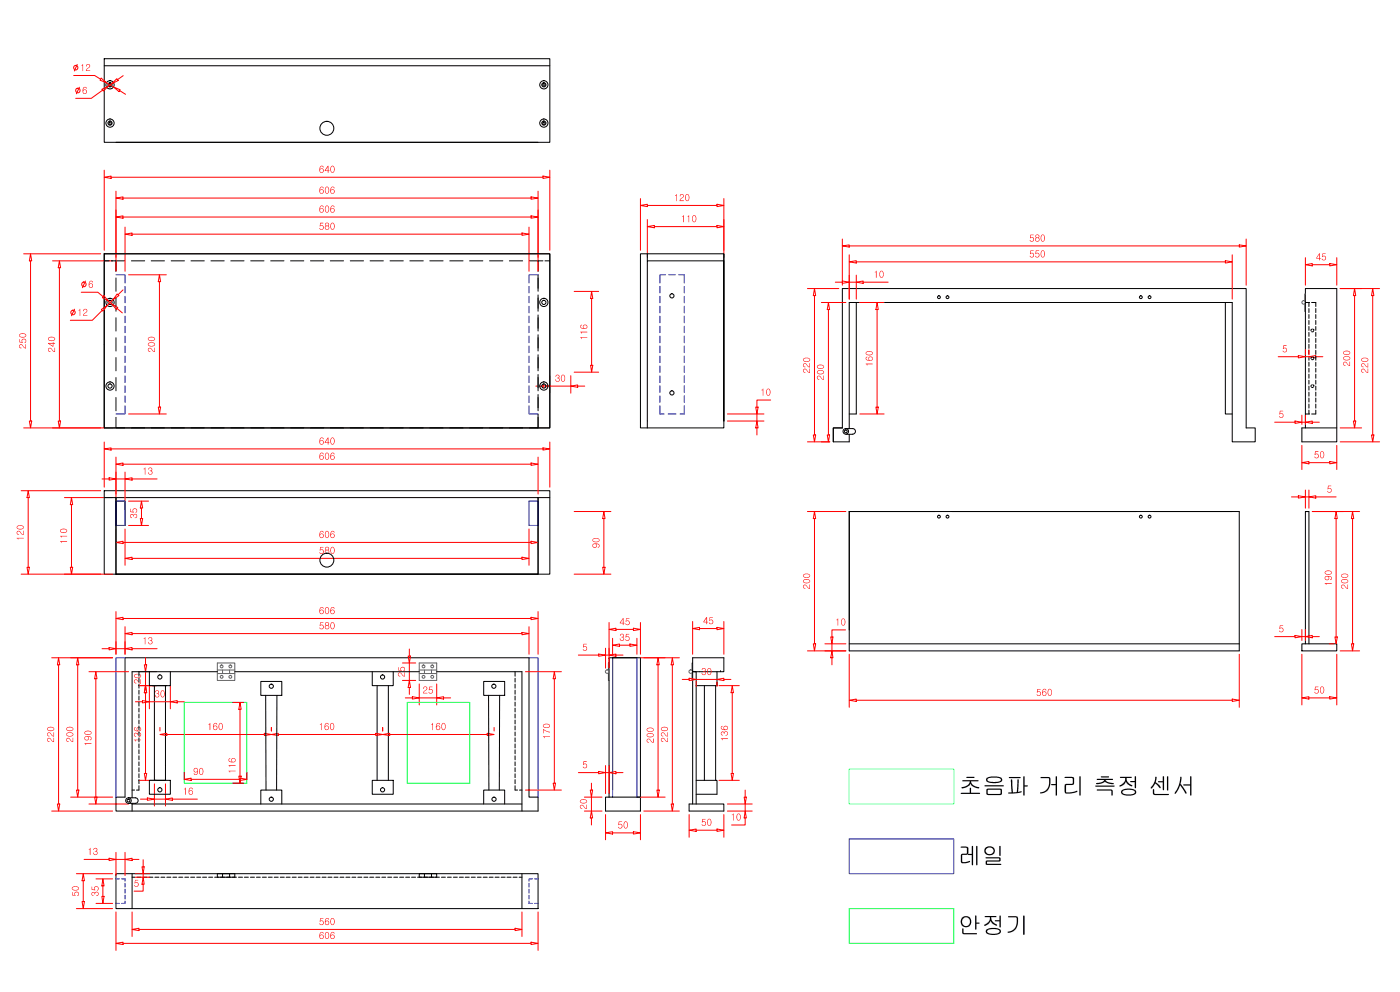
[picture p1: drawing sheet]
<svg xmlns="http://www.w3.org/2000/svg" width="353mm" height="250mm" viewBox="0 0 353 250" stroke-linecap="round" stroke-linejoin="round" font-family="sans-serif">
<!-- layer: ĺt -->
<path d="M31.5 165.8h101.9M38.6 172.9h3.5M38.9 172.9v23.9h2.8v-23.9M95.1 172.9v23.9M98 172.9v23.9" fill="none" stroke="#000" stroke-width=".25"/>
<g fill="none" stroke="#636466" stroke-width=".25">
<path d="M54.8 167.2h4.4v4.4h-4.4zM54.8 169.8h4.4M54.8 168.9h4.4M56.1 168.9v.9M57.9 168.9v.9M105.7 167.2h4.5v4.4h-4.5zM105.7 169.8h4.5M105.7 168.9h4.5M107.1 168.9v.9M108.8 168.9v.9"/>
<circle cx="55.9" cy="170.7" r=".36"/>
<circle cx="58.1" cy="170.7" r=".36"/>
<circle cx="106.8" cy="170.7" r=".36"/>
<circle cx="109" cy="170.7" r=".36"/>
</g>
<path d="M40.3 183.4v.9M42.1 185.2h24.6M68.5 183.4v.9" fill="none" stroke="#f00" stroke-width=".25"/>
<!-- layer: 0 -->
<path d="M40.3 185.2l1.8-.3v.5zM66.7 184.9l1.8 .3-1.8 .2z" fill="none" stroke="#f00" stroke-width=".25"/>
<g fill="#f00">
<path d="M52.6 182.6l.4-.3v1.8l-.1-1.4z"/>
<path d="M53.9 183.5a.42 .42 0 0 1 .8 0 .42 .42 0 0 1-.8 0zM54.1 182.4l-.3 .5v.8l.2 .3 .4 .1 .4-.3v-.5l-.3-.3-.6 .2v-.4l.4-.4 .4 .3 .1-.2-.4-.2z"/>
<path d="M55.3 182.5l-.1 1.1 .3 .5h.3l.4-.5v-.8l-.3-.5zM55.4 182.5l.3-.1 .3 .3-.1 1.1a.47 .47 0 0 1-.6-.1 .47 .47 0 0 1 0-.6z"/>
</g>
<path d="M68.5 183.4v.9M70.2 185.2h24.6M96.5 183.4v.9" fill="none" stroke="#f00" stroke-width=".25"/>
<!-- layer: 0 -->
<path d="M68.5 185.2l1.7-.3v.5zM94.8 184.9l1.7 .3-1.7 .2z" fill="none" stroke="#f00" stroke-width=".25"/>
<g fill="#f00">
<path d="M80.7 182.6l.4-.3v1.8l-.1-1.4z"/>
<path d="M82 183.5a.45 .45 0 0 1 .9 0 .45 .45 0 0 1-.9 0zM82.2 182.4l-.3 .5v.8l.2 .3 .4 .1 .3-.2 .1-.6-.3-.3-.6 .2v-.4l.4-.4 .4 .3 .1-.2-.3-.2z"/>
<path d="M83.4 182.4l-.2 1.1 .3 .5 .4 .1 .3-.4 .1-.9-.4-.5zM83.5 182.5l.3-.1 .3 .3 .1 .8-.2 .3a.41 .41 0 0 1-.6 0 .41 .41 0 0 1 0-.6z"/>
</g>
<path d="M96.5 183.4v.9M98.3 185.2h24.6M124.6 183.4v.9" fill="none" stroke="#f00" stroke-width=".25"/>
<!-- layer: 0 -->
<path d="M96.5 185.2l1.8-.3v.5zM122.9 184.9l1.7 .3-1.7 .2z" fill="none" stroke="#f00" stroke-width=".25"/>
<g fill="#f00">
<path d="M108.8 182.6l.4-.3v1.8l-.1-1.4z"/>
<path d="M110.1 183.5a.45 .45 0 0 1 .9 0 .45 .45 0 0 1-.9 0zM110.2 182.4l-.3 .7 .1 .6 .2 .4h.5l.3-.4v-.5l-.3-.2-.6 .2v-.3l.4-.5h.2l.2 .3 .1-.1-.3-.3z"/>
<path d="M111.6 182.4l-.3 .5v.6l.2 .5 .5 .1 .4-.4v-.9l-.3-.4zM111.7 182.5l.3-.1 .3 .6-.1 .7-.3 .3-.4-.4z"/>
</g>
<path d="M102.2 176h1.8M105.7 172.5v5.2M105.7 176h4.5M110.2 172.5v5.2M111.9 176h1.8" fill="none" stroke="#f00" stroke-width=".25"/>
<!-- layer: 0 -->
<path d="M104 175.7l1.7 .3-1.7 .3zM110.2 176l1.7-.3v.6z" fill="none" stroke="#f00" stroke-width=".25"/>
<g fill="#f00">
<path d="M106.8 173.3l.6-.2 .4 .3-.1 .5-.6 .4-.2 .4 .9 .1h-1.1l.1-.4 .8-.7v-.3l-.2-.2-.3 .1-.3 .4z"/>
<path d="M108.3 173.1h.8l-.7 .2-.1 .5 .5-.1 .3 .3 .1 .5-.4 .4h-.4l-.3-.4 .7 .2 .3-.3-.3-.6-.6 .2z"/>
</g>
<path d="M101.5 171.6h3.4M101.5 167.2h3.4M103.3 163.6v1.8M103.3 167.2v4.4M103.3 173.3v1.8" fill="none" stroke="#f00" stroke-width=".25"/>
<!-- layer: 0 -->
<path d="M103 165.4h.5l-.2 1.8zM103.3 171.6l.2 1.7h-.5z" fill="none" stroke="#f00" stroke-width=".25"/>
<g fill="#f00">
<path d="M100.5 169.7l.3-.2 .3 .1 .9 .9 .1-1v1.1l-.6-.2-.5-.7-.5 .2 .1 .4 .4 .2h-.4l-.2-.2z"/>
<path d="M100.4 168.2l.1 .7 .6 .1-.1-.6 .4-.3 .5 .1 .3 .3-.1 .5-.4 .2 .3-.3v-.3l-.2-.3-.7 .2 .2 .6-.9-.1z"/>
</g>
<path d="M34.2 176.9h1.7M37.7 172.9v5.8M37.7 176.9h5.3M43 172.9v5.8M44.7 176.9h1.8" fill="none" stroke="#f00" stroke-width=".25"/>
<!-- layer: 0 -->
<path d="M35.9 176.6l1.8 .3-1.8 .3zM43 176.9l1.7-.3v.6z" fill="none" stroke="#f00" stroke-width=".25"/>
<g fill="#f00">
<path d="M39.2 174.2l.6-.1 .3 .3v.3a.24 .24 0 0 0-.2 .2 .24 .24 0 0 0 .2 .2l-.1 .7h-.7l-.2-.6 .4 .5 .5-.2v-.4l-.5-.2 .1-.1a.35 .35 0 0 0 .3-.4 .35 .35 0 0 0-.4-.3 .35 .35 0 0 0-.3 .5z"/>
<path d="M40.8 174.1l-.3 .4v.9l.2 .3 .4 .1 .4-.5v-.7l-.2-.5zM40.8 174.3l.3-.1 .3 .4v.7l-.3 .4h-.2l-.3-.4z"/>
</g>
<path d="M38.9 197.6v5.6M41.7 197.6v5.6M35.4 201.5h1.8M38.9 201.5h2.8M43.5 201.5h6.3" fill="none" stroke="#f00" stroke-width=".25"/>
<!-- layer: 0 -->
<path d="M37.2 201.2l1.7 .3-1.7 .3zM41.7 201.5l1.8-.3v.6z" fill="none" stroke="#f00" stroke-width=".25"/>
<g fill="#f00">
<path d="M46.4 198.9l.5-.3-.1 1.8-.1-1.4z"/>
<path d="M47.7 199.8a.45 .45 0 0 1 .9 0 .45 .45 0 0 1-.9 0zM47.9 198.7l-.3 .3v1l.2 .3 .5 .1 .3-.3v-.5l-.3-.4-.6 .3 .1-.4 .2-.4h.3l.2 .3h.1l-.2-.4z"/>
</g>
<path d="M34.9 169.4h4.6M34.9 172.9h4.6M36.7 165.8v1.8M36.7 169.4v3.5M36.7 174.7v1.7" fill="none" stroke="#f00" stroke-width=".25"/>
<!-- layer: 0 -->
<path d="M36.4 167.6h.6l-.3 1.8zM36.7 172.9l.3 1.8h-.6z" fill="none" stroke="#f00" stroke-width=".25"/>
<g fill="#f00">
<path d="M33.9 171.5l.6-.2 .6 .8 .3 .1 .1-.9 .1 1.1-.5-.2-.8-.8-.3 .2-.1 .3 .5 .4h-.4l-.2-.4z"/>
<path d="M33.9 170.2v.5l.5 .3 .9-.1 .3-.4-.1-.3-.4-.3h-.8zM34 170.3l.9-.3 .4 .2 .2 .3-.3 .3h-.7l-.5-.1z"/>
</g>
<path d="M34.9 172.9h4.6M36.7 174.7v20.3M34.9 196.8h4.6" fill="none" stroke="#f00" stroke-width=".25"/>
<!-- layer: 0 -->
<path d="M36.7 172.9l.3 1.8h-.6zM36.4 195h.6l-.3 1.8z" fill="none" stroke="#f00" stroke-width=".25"/>
<g fill="#f00">
<path d="M33.8 186.5l1.8 .1h-1.4l-.1 .4z"/>
<path d="M33.8 185l.4-.3 .4 .3 .2-.2 .4-.1 .3 .2 .1 .5-.2 .3-.4 .1v-.2l.4-.2v-.4l-.5-.1-.3 .5-.1-.4-.4-.1-.2 .3 .1 .3 .3 .1-.2 .1-.3-.2z"/>
<path d="M34.6 183.8a.43 .43 0 0 1 .8 0 .43 .43 0 0 1-.8 0zM34 183.4l-.2 .5 .4 .4h1.1l.3-.3-.3-.6-.5-.1-.3 .4 .2 .6-.5-.1-.3-.5 .3-.3z"/>
</g>
<!-- layer: ĺt -->
<g fill="none" stroke="#636466" stroke-width=".25">
<circle cx="55.9" cy="168" r=".36"/>
<circle cx="58.1" cy="168" r=".36"/>
<circle cx="106.8" cy="168" r=".36"/>
<circle cx="109" cy="168" r=".36"/>
</g>
<g fill="none" stroke="#000" stroke-width=".25">
<path d="M26.3 64h112.4v43.9h-112.4zM29.3 70.1v3.3M29.3 75.1v3.4M31.5 65.8h-2.2v2.6M33.1 65.8h3.4M38.1 65.8h3.4M43.2 65.8h3.3M48.2 65.8h3.3M53.2 65.8h3.4M58.2 65.8h3.4M63.2 65.8h3.4M68.3 65.8h3.3"/>
<path d="M73.3 65.8h3.3M78.3 65.8h3.4M83.3 65.8h3.4M88.3 65.8h3.4M93.3 65.8h3.4M98.4 65.8h3.3M103.4 65.8h3.4M108.4 65.8h3.4M113.5 65.8h3.3M118.4 65.8h3.4M123.5 65.8h3.3M128.5 65.8h3.3"/>
<path d="M133.5 65.8h2.2v2.6M135.7 70.1v3.3M135.7 75.1v3.4M216 76.3h19.8M291.1 76.3h19.7M29.3 80.1v3.4M29.3 85.2v3.3M29.3 90.2v3.3M29.3 95.2v3.3M135.7 80.1v3.4M135.7 85.2v3.3M135.7 90.2v3.3"/>
<path d="M135.7 95.2v3.3M29.3 105.2v2.7h2.2M29.3 100.2v3.4M33.1 107.9h3.4M38.1 107.9h3.4M43.2 107.9h3.3M48.2 107.9h3.3M53.2 107.9h3.4M58.2 107.9h3.4M63.2 107.9h3.4M68.3 107.9h3.3M73.3 107.9h3.3"/>
<path d="M78.3 107.9h3.4M83.3 107.9h3.4M88.3 107.9h3.4M93.3 107.9h3.4M98.4 107.9h3.3M103.4 107.9h3.4M108.4 107.9h3.4M113.5 107.9h3.3M118.4 107.9h3.4M123.5 107.9h3.3M128.5 107.9h3.3M135.7 105.2v2.7h-2.2"/>
<path d="M135.7 100.2v3.4M212.5 107.9v-35.1h101.8v35.1M26.3 123.7h112.4v21.1h-112.4zM29.3 125.5h106.4v19.3h-106.4zM29.3 126.4h2.2v6.1h-2.2zM31.5 165.8v35.2M37.7 169.4v3.5h5.3v-3.5M93.9 169.4v3.5h5.3v-3.5M37.7 196.8h5.3v3.5h-5.3zM93.9 196.8h5.3v3.5h-5.3z"/>
<circle cx="236.8" cy="74.9" r=".36"/>
<circle cx="239" cy="74.9" r=".36"/>
<circle cx="287.8" cy="74.9" r=".36"/>
<circle cx="290" cy="74.9" r=".36"/>
</g>
<g fill="none" stroke="#00f" stroke-width=".25">
<path d="M29.3 69.3h2.2v2.1M31.5 72.2v1.7M31.5 74.7v1.7M31.5 77.2v1.7M31.5 79.7v1.7M133.4 72.2v1.7M133.4 74.7v1.7M133.4 77.2v1.7M133.4 79.7v1.7M135.7 69.3h-2.3v2.1M31.5 82.2v1.7M31.5 84.7v1.7"/>
<path d="M31.5 87.2v1.7M31.5 89.8v1.6M31.5 92.3v1.6M31.5 94.8v1.7M31.5 97.3v1.7M31.5 99.8v1.7M133.4 82.2v1.7M133.4 84.7v1.7M133.4 87.2v1.7M133.4 89.8v1.6M133.4 92.3v1.6M133.4 94.8v1.7"/>
<path d="M133.4 97.3v1.7M133.4 99.8v1.7M31.5 102.3v2.1h-2.2M133.4 102.3v2.1h2.3M133.4 126.4h2.3v6.1h-2.3z"/>
</g>
<path d="M26.3 42.9v20.2M28 44.7h108.9M138.7 42.9v20.2" fill="none" stroke="#f00" stroke-width=".25"/>
<!-- layer: 0 -->
<path d="M26.3 44.7l1.7-.3v.6zM136.9 44.4l1.8 .3-1.8 .3z" fill="none" stroke="#f00" stroke-width=".25"/>
<g fill="#f00">
<path d="M80.7 43a.45 .45 0 0 1 .9 0 .45 .45 0 0 1-.9 0zM80.9 41.8l-.3 .8v.7l.3 .3 .7-.2 .1-.6-.4-.4-.6 .3 .1-.5 .4-.3 .3 .3a.36 .36 0 0 0-.1-.4 .36 .36 0 0 0-.5 0z"/>
<path d="M82.7 42.1v.9h-.6zM82.6 41.9l-.7 1.2h.8l.1 .5v-.5l.3-.1h-.3v-1.1z"/>
<path d="M83.6 41.9l-.3 .6 .1 .6 .3 .4 .3 .1 .4-.5v-.8l-.3-.4zM83.6 42.1a.47 .47 0 0 1 .6 0 .47 .47 0 0 1 0 .6l-.1 .7h-.4l-.2-.4z"/>
</g>
<path d="M29.3 48.2v16.7M31 49.9h102.9M135.7 48.2v16.7" fill="none" stroke="#f00" stroke-width=".25"/>
<!-- layer: 0 -->
<path d="M29.3 49.9l1.7-.3v.6zM133.9 49.6l1.8 .3-1.8 .3z" fill="none" stroke="#f00" stroke-width=".25"/>
<g fill="#f00">
<path d="M80.7 48.3a.45 .45 0 0 1 .9 0 .45 .45 0 0 1-.9 0zM80.9 47.1l-.3 .5v.7l.2 .5h.5l.4-.4-.1-.5-.5-.2-.4 .2v-.2l.3-.5h.4l.1 .3 .1-.1-.3-.3z"/>
<path d="M82.3 47.1l-.3 .5v.7l.3 .5h.3l.4-.4v-.7l-.3-.6zM82.3 47.3l.3-.1 .2 .4v.7l-.2 .4h-.3l-.2-.3z"/>
<path d="M83.5 48.3a.43 .43 0 0 1 .8 0 .43 .43 0 0 1-.8 0zM83.7 47.1l-.3 .5-.1 .7 .3 .5h.5l.3-.4-.1-.5-.4-.2-.4 .2v-.2l.3-.5h.3l.1 .3 .2-.1-.3-.3z"/>
</g>
<path d="M31.5 57.3v11.1M33.3 59h98.4M133.4 57.3v11.1" fill="none" stroke="#f00" stroke-width=".25"/>
<!-- layer: 0 -->
<path d="M31.5 59l1.8-.3v.6zM131.7 58.7l1.7 .3-1.7 .3z" fill="none" stroke="#f00" stroke-width=".25"/>
<g fill="#f00">
<path d="M80.8 56.2h.8l-.7 .1-.1 .6 .4-.1 .4 .3v.5l-.4 .3h-.3l-.3-.3 .1-.1 .2 .3h.3l.3-.5-.3-.4-.6 .2z"/>
<path d="M82.2 56.2l-.2 .6 .2 .2-.2 .2v.4l.2 .3h.5l.4-.3v-.3l-.3-.3 .2-.5-.3-.3zM82.1 57.4a.41 .41 0 0 1 .8 0 .41 .41 0 0 1-.8 0zM82.2 56.6a.35 .35 0 0 1 .7 0 .35 .35 0 0 1-.7 0z"/>
<path d="M83.6 56.2l-.2 .4v.8l.3 .5h.3l.3-.3 .1-.8-.3-.6zM83.6 56.4l.4-.1 .2 .4v.7l-.3 .4-.2-.1-.2-.4z"/>
</g>
<path d="M6 64h19.4M7.7 65.8v40.4M6 107.9h19.4" fill="none" stroke="#f00" stroke-width=".25"/>
<!-- layer: 0 -->
<path d="M7.7 64l.3 1.8h-.6zM7.4 106.2h.6l-.3 1.7z" fill="none" stroke="#f00" stroke-width=".25"/>
<g fill="#f00">
<path d="M4.9 87l.6-.1 .6 .7 .3 .1 .1-.9 .1 1.1-.5-.2-.6-.7-.5 .1v.4l.4 .2-.4 .1-.2-.3z"/>
<path d="M4.9 85.5l.1 .7 .5 .1v-.6l.3-.3 .7 .1 .1 .7-.4 .3 .3-.7-.6-.3-.3 .3 .2 .6-.9-.1z"/>
<path d="M4.9 84.3l-.1 .4 .5 .4h.8l.5-.4-.1-.5-.4-.1h-.8zM5 84.4l.4-.2h.6l.5 .2v.3l-.4 .2h-.7l-.4-.2z"/>
</g>
<path d="M13.3 65.8h15.1M15 67.5v38.7M13.3 107.9h15.1" fill="none" stroke="#f00" stroke-width=".25"/>
<!-- layer: 0 -->
<path d="M15 65.8l.3 1.7h-.6zM14.7 106.2h.6l-.3 1.7z" fill="none" stroke="#f00" stroke-width=".25"/>
<g fill="#f00">
<path d="M12.2 87.9l.6-.2 .7 .8 .3 .1v-.9l.1 1.1-.4-.1-.8-.9-.4 .2-.1 .3 .5 .3-.3 .1-.3-.4z"/>
<path d="M12.4 86.6h.9v.6zM12.1 86.5v.1l1.2 .8h.2v-.8h.4l-.4-.1-.1-.3-.1 .3z"/>
<path d="M12.2 85.2l-.1 .5 .5 .3 .9-.1 .4-.4-.1-.4-.5-.2zM12.3 85.3l.4-.2h.7l.3 .1 .1 .4-.5 .2h-.6l-.4-.2z"/>
</g>
<path d="M32.4 69.3h9.6M40.2 71v31.6M32.4 104.4h9.6" fill="none" stroke="#f00" stroke-width=".25"/>
<!-- layer: 0 -->
<path d="M40.2 69.3l.3 1.7h-.6zM39.9 102.6h.6l-.3 1.8z" fill="none" stroke="#f00" stroke-width=".25"/>
<g fill="#f00">
<path d="M37.4 87.8l.7-.1 .6 .8 .2 .1 .1-.9 .1 1.1-.5-.2-.7-.8-.5 .3a.35 .35 0 0 0 .1 .4 .35 .35 0 0 0 .4 0l-.2 .2-.3-.2z"/>
<path d="M37.5 86.5l-.2 .5 .5 .3h.9l.4-.4-.1-.3-.4-.3zM37.5 86.7l.3-.2 .7-.1 .3 .2 .2 .3-.3 .3h-.6l-.6-.1z"/>
<path d="M37.5 85.1l-.2 .4 .4 .4 .9 .1 .5-.3v-.5l-.4-.2-.7-.1zM37.5 85.3l.3-.2h.8l.4 .4-.5 .3h-.6l-.4-.1z"/>
</g>
<path d="M29.3 119v9.6M31.5 119v9.6M25.7 120.8h1.8M29.3 120.8h2.2M33.3 120.8h6.3" fill="none" stroke="#f00" stroke-width=".25"/>
<!-- layer: 0 -->
<path d="M27.5 120.5l1.8 .3-1.8 .3zM31.5 120.8l1.8-.3v.6z" fill="none" stroke="#f00" stroke-width=".25"/>
<g fill="#f00">
<path d="M36.2 118.2l.5-.3-.1 1.8-.1-1.4z"/>
<path d="M37.5 118.1l.2-.2 .7 .2v.4l-.2 .2 .3 .6-.2 .3-.4 .1-.4-.2-.1-.4 .3 .4h.4l.2-.2v-.3l-.5-.3 .4-.2v-.4h-.5l-.2 .3z"/>
</g>
<path d="M5.3 123.7h20.1M7.1 125.5v17.5M5.3 144.8h20.1" fill="none" stroke="#f00" stroke-width=".25"/>
<!-- layer: 0 -->
<path d="M7.1 123.7l.3 1.8h-.6zM6.8 143h.6l-.3 1.8z" fill="none" stroke="#f00" stroke-width=".25"/>
<g fill="#f00">
<path d="M4.2 135.6l1.8 .1h-1.4l-.1 .3z"/>
<path d="M4.4 133.9h.6l.5 .7 .3 .1 .2-.9v1.1l-.5-.1-.7-.8h-.3l-.2 .4 .5 .4h-.4l-.2-.4z"/>
<path d="M4.4 132.6l-.2 .6 .5 .3h.8l.5-.4v-.4l-.5-.3zM4.4 132.8l.3-.2h.7l.3 .1 .2 .3-.4 .3h-.8l-.3-.2z"/>
</g>
<path d="M16.3 125.5h12.1M18 127.2v15.8M16.3 144.8h12.1" fill="none" stroke="#f00" stroke-width=".25"/>
<!-- layer: 0 -->
<path d="M18 125.5l.3 1.7h-.6zM17.7 143h.6l-.3 1.8z" fill="none" stroke="#f00" stroke-width=".25"/>
<g fill="#f00">
<path d="M15.2 136.5l1.7 .1h-1.4v.3z"/>
<path d="M15.2 135.1h1.7v.1h-1.4v.4z"/>
<path d="M15.2 133.6v.5l.4 .3h.8l.5-.4-.1-.5-.3-.2h-.9zM15.3 133.7l.4-.2h.7l.4 .2v.2l-.3 .3h-.8l-.4-.2z"/>
</g>
<path d="M32.4 132.5h5.1M32.4 126.4h5.1M35.7 128.1v2.7" fill="none" stroke="#f00" stroke-width=".25"/>
<!-- layer: 0 -->
<path d="M35.4 130.8h.6l-.3 1.7zM35.7 126.4l.3 1.7h-.6z" fill="none" stroke="#f00" stroke-width=".25"/>
<g fill="#f00">
<path d="M32.9 129.8l.5-.1a.19 .19 0 0 0 .3 .1 .19 .19 0 0 0 .1-.2l.7 .1 .1 .6-.2 .3h-.4l.5-.3-.2-.6h-.4l-.2 .5-.3-.4h-.3l-.2 .4 .4 .4-.5-.3z"/>
<path d="M32.9 128.3l.1 .7 .6 .1-.2-.6 .5-.3 .6 .2 .1 .6-.4 .3 .3-.7-.7-.3-.2 .3 .2 .6-.9-.1z"/>
</g>
<!-- layer: ĺt -->
<path d="M29.3 126.4h2.2v6.1h-2.2z" fill="none" stroke="#00f" stroke-width=".25"/>
<path d="M135.2 97.4h1.7M138.7 94.7v4.4M138.7 97.4h5.3M144 94.7v4.4M145.7 97.4h1.8" fill="none" stroke="#f00" stroke-width=".25"/>
<!-- layer: 0 -->
<path d="M136.9 97.1l1.8 .3-1.8 .2zM144 97.4l1.7-.3v.5z" fill="none" stroke="#f00" stroke-width=".25"/>
<g fill="#f00">
<path d="M140.2 94.6l.3-.1 .5 .1 .1 .4-.2 .3 .3 .3-.2 .6h-.7a.23 .23 0 0 1-.2-.2 .23 .23 0 0 1 .2-.3l.2 .4h.3l.3-.3-.2-.4h-.4l.5-.3-.1-.4-.4-.1-.3 .4z"/>
<path d="M141.8 94.5l-.3 .4v.8l.3 .5 .4 .1 .3-.6v-.7l-.3-.5zM141.7 94.8l.4-.2 .3 .3v.7l-.2 .5h-.4l-.2-.4z"/>
</g>
<path d="M144.8 73.5h6.2M149.2 75.3v16.8M144.8 93.8h6.2" fill="none" stroke="#f00" stroke-width=".25"/>
<!-- layer: 0 -->
<path d="M149.2 73.5l.3 1.8h-.5zM149 92.1h.5l-.3 1.7z" fill="none" stroke="#f00" stroke-width=".25"/>
<g fill="#f00">
<path d="M146.3 85l1.9 .1-1.4 .1-.1 .3z"/>
<path d="M146.3 83.7h1.9l-1.4 .1-.2 .3z"/>
<path d="M147.1 82.4a.45 .45 0 0 1 .9 0 .45 .45 0 0 1-.9 0zM146.6 81.9l-.3 .6 .4 .3 1 .1 .4-.3v-.4l-.2-.3h-.6l-.3 .3 .2 .6-.4-.1-.3-.5 .3-.3z"/>
</g>
<path d="M31.5 133.4v9.1M133.4 133.4v9.1M33.3 140.8h98.4" fill="none" stroke="#f00" stroke-width=".25"/>
<!-- layer: 0 -->
<path d="M31.5 140.8l1.8-.3v.6zM131.7 140.5l1.7 .3-1.7 .3z" fill="none" stroke="#f00" stroke-width=".25"/>
<g fill="#f00">
<path d="M80.8 137.9l.8 .1h-.7l-.1 .6 .5-.1 .3 .2 .1 .6-.3 .3h-.6l-.2-.3h.1l.2 .2 .3 .1 .3-.5-.3-.5-.6 .2z"/>
<path d="M82.1 138l-.1 .5a.21 .21 0 0 1 .2 .2 .21 .21 0 0 1-.2 .2v.4l.3 .3h.5l.3-.3-.1-.4-.2-.2 .2-.3-.1-.4-.5-.1zM82.1 139.2a.43 .43 0 0 1 .8 0 .43 .43 0 0 1-.8 0zM82.1 138.3a.4 .4 0 0 1 .8 0 .4 .4 0 0 1-.8 0z"/>
<path d="M83.5 138.1l-.2 .5 .1 .7 .3 .3h.4l.3-.6-.1-.8-.4-.3zM83.7 138.1l.2-.1 .3 .3-.1 1a.44 .44 0 0 1-.6 0 .44 .44 0 0 1 0-.5z"/>
</g>
<path d="M29.3 133.4v5.1M31 136.8h102.9M135.7 133.4v5.1" fill="none" stroke="#f00" stroke-width=".25"/>
<!-- layer: 0 -->
<path d="M29.3 136.8l1.7-.3v.6zM133.9 136.5l1.8 .3-1.8 .3z" fill="none" stroke="#f00" stroke-width=".25"/>
<g fill="#f00">
<path d="M80.7 135.1a.45 .45 0 0 1 .9 0 .45 .45 0 0 1-.9 0zM80.8 134l-.2 1.2 .2 .4 .4 .1 .4-.3v-.6l-.3-.3-.6 .2v-.3l.3-.4h.3l.2 .3 .1-.2-.3-.3z"/>
<path d="M82.1 134l-.1 1.2 .2 .4 .4 .1 .3-.4 .1-.9-.3-.5zM82.2 134.1l.4-.1 .2 .4v.8l-.2 .3-.5-.3z"/>
<path d="M83.5 135.1a.43 .43 0 0 1 .8 0 .43 .43 0 0 1-.8 0zM83.6 133.9l-.2 .5-.1 .8 .2 .4 .5 .1 .4-.3v-.6l-.4-.3-.5 .2v-.3l.2-.4h.4l.1 .3 .2-.2-.4-.3z"/>
</g>
<!-- layer: ĺt -->
<path d="M33.3 169.4v31.8M65.8 171.8h5.3v3.5h-5.3zM67 175.3l.1 23.9M69.9 175.3l-.1 23.9M122 171.8h5.3v3.5h-5.3zM123.2 175.3l.1 23.9M126 175.3l-.1 23.9M131.7 169.4v35.1M33.3 202.6v.1h98.4M65.8 202.7v-3.5h5.3v3.5M122 202.7v-3.5h5.3v3.5" fill="none" stroke="#000" stroke-width=".25"/>
<path d="M163.3 55.4v9.5M165.1 57.1h15.7M182.6 55.4v9.5" fill="none" stroke="#f00" stroke-width=".25"/>
<!-- layer: 0 -->
<path d="M163.3 57.1l1.8-.3v.6zM180.8 56.8l1.8 .3-1.8 .3z" fill="none" stroke="#f00" stroke-width=".25"/>
<g fill="#f00">
<path d="M172 54.6l.5-.3-.1 1.7-.1-1.4z"/>
<path d="M173.4 54.6l.4-.3v1.7h-.1v-1.4z"/>
<path d="M174.8 54.3l-.2 .5v.9l.3 .3h.3l.4-.4v-.9l-.3-.4zM174.8 54.5l.4-.1 .2 .2 .1 .6-.2 .6a.52 .52 0 0 1-.6-.2 .52 .52 0 0 1 0-.6z"/>
</g>
<!-- layer: ĺt -->
<path d="M182.6 64v1.8" fill="none" stroke="#000" stroke-width=".25"/>
<path d="M161.5 50.1v13M163.3 51.8h17.5M182.6 50.1v13" fill="none" stroke="#f00" stroke-width=".25"/>
<!-- layer: 0 -->
<path d="M161.5 51.8l1.8-.3v.6zM180.8 51.5l1.8 .3-1.8 .3z" fill="none" stroke="#f00" stroke-width=".25"/>
<g fill="#f00">
<path d="M170.3 49.2l.4-.3-.1 1.8v-1.4z"/>
<path d="M171.6 49.1l.5-.2 .3 .2v.6l-.8 .8h.9v.2h-1.1l.2-.6 .7-.6-.2-.4h-.4l-.2 .4z"/>
<path d="M173.1 49l-.3 .6v.7l.3 .4h.4l.4-.5v-.8l-.3-.4zM173.1 49.2a.51 .51 0 0 1 .6 .1 .51 .51 0 0 1 0 .7l-.2 .6-.4-.1-.1-.3z"/>
</g>
<!-- layer: ĺt -->
<path d="M161.5 106.2v-42.2h21.1v42.2v-40.4h-19.3v40.4" fill="none" stroke="#000" stroke-width=".25"/>
<g fill="none" stroke="#00f" stroke-width=".25">
<path d="M166.5 72.2v1.7M166.5 74.7v1.7M166.5 77.2v1.7M166.5 79.7v1.7M167.9 69.3h-1.4v2.1M168.7 69.3h1.6M171.2 69.3h1.4v2.1M172.6 72.2v1.7M172.6 74.7v1.7M172.6 77.2v1.7M172.6 79.7v1.7M166.5 82.2v1.7"/>
<path d="M166.5 84.7v1.7M166.5 87.2v1.7M166.5 89.8v1.6M166.5 92.3v1.6M166.5 94.8v1.7M166.5 97.3v1.7M166.5 99.8v1.7M172.6 82.2v1.7M172.6 84.7v1.7M172.6 87.2v1.7M172.6 89.8v1.6M172.6 92.3v1.6"/>
<path d="M172.6 94.8v1.7M172.6 97.3v1.7M172.6 99.8v1.7M166.5 102.3v2.1M172.6 102.3v2.1"/>
</g>
<path d="M183.5 106.2h9.2M183.5 104.4h9.2M190.9 104.4v1.8M190.9 107.9v1.8M194.4 100.9h-3.5v1.7" fill="none" stroke="#f00" stroke-width=".25"/>
<!-- layer: 0 -->
<path d="M190.6 102.6h.6l-.3 1.8zM190.9 106.2l.3 1.7h-.6z" fill="none" stroke="#f00" stroke-width=".25"/>
<g fill="#f00">
<path d="M192.1 98.3l.4-.3v1.8h-.1v-1.4z"/>
<path d="M193.5 98.1l-.2 .6v.6l.2 .4 .5 .1 .3-.5v-.8l-.3-.5zM193.5 98.3l.4-.2 .2 .3 .1 .8-.3 .4h-.3l-.2-.4z"/>
</g>
<!-- layer: ĺt -->
<path d="M33.3 169.4h21.5M59.2 169.4h46.5M110.2 169.4h21.5M135.7 201v3.5" fill="none" stroke="#000" stroke-width=".25"/>
<path d="M133.4 165.8h2.3v35.2" fill="none" stroke="#00f" stroke-width=".25"/>
<path d="M29.3 52.9v15.5M31 54.7h102.9M135.7 52.9v15.5" fill="none" stroke="#f00" stroke-width=".25"/>
<!-- layer: 0 -->
<path d="M29.3 54.7l1.7-.3v.6zM133.9 54.4l1.8 .3-1.8 .3z" fill="none" stroke="#f00" stroke-width=".25"/>
<g fill="#f00">
<path d="M80.7 53.1a.45 .45 0 0 1 .9 0 .45 .45 0 0 1-.9 0zM80.9 51.8l-.3 .6v.7l.2 .4 .4 .1 .4-.3v-.5l-.3-.3-.6 .2v-.3l.3-.4h.3l.2 .3 .1-.2-.2-.3z"/>
<path d="M82.3 51.8l-.3 .4v.8l.2 .5 .4 .1 .4-.4v-.8l-.3-.6zM82.2 52.1l.3-.2 .3 .4v1a.47 .47 0 0 1-.6 0 .47 .47 0 0 1-.1-.7z"/>
<path d="M83.5 53.1a.43 .43 0 0 1 .8 0 .43 .43 0 0 1-.8 0zM83.7 51.8l-.3 .6-.1 .7 .2 .4 .5 .1 .4-.3v-.5l-.4-.3-.5 .2v-.3l.2-.4h.4l.1 .3 .2-.2-.3-.3z"/>
</g>
<!-- layer: ĺt -->
<g fill="none" stroke="#000" stroke-width=".25">
<path d="M310.8 76.3v35.1h5.8v-3.5h-2.3M329.3 72.8h7.9v38.6h-8.8v-3.5h8.8M212.5 107.9h-2.3v3.5h4M29.3 125.5v19.3M135.7 125.5v19.3M214.2 129v35.1h98.4v-35.1M329.3 129h.9M35.1 169.4v1.1M35.1 171v1M35.1 172.5v1M35.1 174v1M35.1 175.5v1"/>
<path d="M35.1 177v1M35.1 178.5v1M129.9 169.4v1.1M129.9 171v1M129.9 172.5v1M129.9 174v1M129.9 175.5v1M129.9 177v1M129.9 178.5v1M133.4 165.8v35.2h2.3M153.6 165.8v35.2h-.9v3.5h8.8v-38.7M154.5 165.8v33.4"/>
<path d="M214.2 162.3h98.4M35.1 180v1M35.1 181.6v.9M35.1 183v1.1M35.1 184.6v.9M35.1 186v1.1M35.1 187.6v1M35.1 189v1.1M35.1 190.6v1M35.1 192.1v1M35.1 193.6v1M35.1 195.1v1"/>
<path d="M35.1 196.6v1M35.1 198.1v1.1M129.9 180v1M129.9 181.6v.9M129.9 183v1.1M129.9 184.6v.9M129.9 186v1.1M129.9 187.6v1M129.9 189v1.1M129.9 190.6v1M129.9 192.1v1M129.9 193.6v1"/>
<path d="M129.9 195.1v1M129.9 196.6v1M129.9 198.1v1.1M31.5 201h-2.2v3.5h106.4M29.3 220.3h106.4v8.8h-106.4zM33.3 220.3v8.8M131.7 220.3v8.8"/>
<circle cx="287.8" cy="130.3" r=".36"/>
</g>
<g fill="none" stroke="#00f" stroke-width=".25">
<path d="M166.5 104.4h1M168.5 104.4h2M171.5 104.4h1.1M31.5 165.8h-2.2v35.2M154.5 165.8v35.2M160.7 165.8v35.2M29.3 221.6h.8M29.3 227.8h.8M30.6 221.6h.9v.6M31.5 227.2v.6h-.9M31.5 222.7v1M31.5 224.2v1"/>
<path d="M31.5 225.7v1M133.4 222.7v1M133.4 224.2v1M133.4 225.7v1M133.4 227.2v.6h.9M134.3 221.6h-.9v.6M134.8 221.6h.9M134.8 227.8h.9"/>
</g>
<g fill="none" stroke="#636466" stroke-width=".25">
<path d="M153.5 169.7v1.9h.1M153.6 167.2h-.1v1.8"/>
<circle cx="153.1" cy="169.3" r=".44"/>
</g>
<path d="M203.7 129h9.7M205.4 130.8v31.5M203.7 164.1h9.7" fill="none" stroke="#f00" stroke-width=".25"/>
<!-- layer: 0 -->
<path d="M205.4 129l.3 1.8h-.6zM205.1 162.3h.6l-.3 1.8z" fill="none" stroke="#f00" stroke-width=".25"/>
<g fill="#f00">
<path d="M202.6 147.6l.3-.2h.3l.7 .8 .3 .1 .1-1v1.1l-.5-.1-.6-.7-.5 .1v.5l.5 .2-.5-.1z"/>
<path d="M202.7 146.2l-.2 .3 .4 .5 .9 .1 .5-.4v-.4l-.4-.3zM202.7 146.3l1.1-.1 .4 .3-.1 .3-.3 .1-.8-.1a.31 .31 0 0 1-.3-.1 .31 .31 0 0 1 0-.4z"/>
<path d="M202.7 144.8l-.1 .5 .4 .4h.9l.4-.4v-.4l-.5-.3zM202.7 145l1-.2 .5 .2v.2l-.2 .3-.7 .1-.5-.2z"/>
</g>
<path d="M26.3 111.4v11.4M28 113.2h108.9M138.7 111.4v11.4" fill="none" stroke="#f00" stroke-width=".25"/>
<!-- layer: 0 -->
<path d="M26.3 113.2l1.7-.3v.6zM136.9 112.9l1.8 .3-1.8 .3z" fill="none" stroke="#f00" stroke-width=".25"/>
<g fill="#f00">
<path d="M80.7 111.5a.45 .45 0 0 1 .9 0 .45 .45 0 0 1-.9 0zM80.8 110.4l-.2 1.2 .3 .5h.3l.4-.3 .1-.4-.4-.4-.6 .2 .1-.4 .3-.4 .3 .1 .1 .3 .1-.2-.3-.3z"/>
<path d="M82.7 110.6v.9h-.6zM82.6 110.4l-.7 1.2 .8 .1 .1 .4v-.4l.3-.2h-.3v-1.2z"/>
<path d="M83.7 110.3l-.3 .5-.1 .6 .2 .5 .4 .2 .4-.4 .1-.7-.3-.7zM83.7 110.5l.2-.1 .3 .3-.1 1.1a.44 .44 0 0 1-.6 0 .44 .44 0 0 1 0-.6z"/>
</g>
<path d="M29.3 154.2v10.8M31 155.9h102.9M135.7 154.2v10.8" fill="none" stroke="#f00" stroke-width=".25"/>
<!-- layer: 0 -->
<path d="M29.3 155.9l1.7-.3v.6zM133.9 155.6l1.8 .3-1.8 .3z" fill="none" stroke="#f00" stroke-width=".25"/>
<g fill="#f00">
<path d="M80.7 154.3a.45 .45 0 0 1 .9 0 .45 .45 0 0 1-.9 0zM80.9 153.1l-.3 .5v.7l.2 .5h.5l.3-.3v-.5l-.4-.3-.5 .2v-.2l.3-.5h.3l.2 .3 .1-.1-.2-.3z"/>
<path d="M82.3 153.1l-.3 .3v.9l.3 .5h.3l.4-.4v-.7l-.3-.6zM82.3 153.3a.58 .58 0 0 1 .5 .2 .58 .58 0 0 1 0 .7l-.2 .5-.3-.1-.2-.4z"/>
<path d="M83.5 154.3a.43 .43 0 0 1 .8 0 .43 .43 0 0 1-.8 0zM83.7 153.1l-.3 .5-.1 .7 .3 .5h.4l.4-.3v-.5l-.4-.3-.5 .2v-.2l.3-.5h.3l.1 .3 .2-.1-.3-.3z"/>
</g>
<path d="M31.5 158v7M33.3 159.8h98.4M133.4 158v7" fill="none" stroke="#f00" stroke-width=".25"/>
<!-- layer: 0 -->
<path d="M31.5 159.8l1.8-.3v.5zM131.7 159.5l1.7 .3-1.7 .2z" fill="none" stroke="#f00" stroke-width=".25"/>
<g fill="#f00">
<path d="M80.8 156.9h.8l-.7 .1-.1 .6 .5-.1 .3 .2 .1 .5-.4 .5h-.4l-.3-.3 .1-.2 .1 .3h.4l.3-.4-.2-.5-.7 .2z"/>
<path d="M82.1 157l-.1 .5 .2 .2-.2 .2v.5l.3 .3h.4l.4-.4-.1-.4-.2-.2 .2-.5-.3-.3zM82.1 158.2a.4 .4 0 0 1 .8 0 .4 .4 0 0 1-.8 0zM82.2 157.3a.33 .33 0 0 1 .6 0 .33 .33 0 0 1-.6 0z"/>
<path d="M83.5 157l-.1 1.1 .2 .5 .4 .1 .4-.5v-.9l-.4-.4zM83.6 157.1l.3-.1 .3 .4v.7l-.2 .4h-.3l-.2-.3z"/>
</g>
<path d="M13 165.8h15.4M14.8 167.6v35.1M13 204.5h15.4" fill="none" stroke="#f00" stroke-width=".25"/>
<!-- layer: 0 -->
<path d="M14.8 165.8l.3 1.8h-.6zM14.5 202.7h.6l-.3 1.8z" fill="none" stroke="#f00" stroke-width=".25"/>
<g fill="#f00">
<path d="M11.9 186.3l.6-.3 .7 .8 .3 .1 .1-.9v1.1l-.4-.1-.8-.8-.4 .2v.3l.5 .3h-.4z"/>
<path d="M12 184.8l.7-.1 .8 .9 .1-1v1.1l-.4-.1-.7-.8-.5 .2 .1 .4 .4 .3-.4-.1-.2-.2z"/>
<path d="M12.1 183.4l-.2 .6 .3 .3h1l.5-.3-.3-.6-.4-.2zM12.1 183.6l.3-.2h.7l.4 .3v.2l-.4 .3h-.7l-.4-.3z"/>
</g>
<!-- layer: ĺt -->
<g fill="none" stroke="#000" stroke-width=".25">
<path d="M214.2 76.3h1.8v28.1h-1.8M309.1 76.3v28.1h1.7M329.3 72.8v35.1M329.3 76.3h1M330.2 76.3v1M330.2 77.8v1M330.2 79.3v1M330.8 76.3h1.1M330.2 80.8v1M330.2 82.3v1M330.2 83.8v1M330.2 85.3v1"/>
<path d="M330.2 86.8v1M330.2 88.3v1.1M330.2 89.9v.9M330.2 91.3v1.1M330.2 92.9v.9M330.2 94.3v1.1M330.2 95.9v.9M330.2 97.4v1M330.2 98.9v1M212.5 107.9h-2.3v3.5M329.3 104.4h1M330.2 100.4v1"/>
<path d="M330.2 101.9v1M330.2 103.4v1M330.8 104.4h1.1M312.6 129h-98.4v29.8M153.6 165.8h7.9M328.4 162.3h8.8v1.8h-8.8zM329.3 162.3v-33.3h.9v33.3M33.3 199.2h.7M34.4 199.2h.7M129.9 199.2h.7M131 199.2h.7M153.6 201h7.9"/>
<path d="M33.3 221.2h.7M34.5 221.2h1.1M36.1 221.2h1M37.5 221.2h1.1M39.1 221.2h1M40.6 221.2h1M42.1 221.2h1M43.6 221.2h1M45.1 221.2h1M46.6 221.2h1M48.1 221.2h1M49.6 221.2h1"/>
<path d="M51.1 221.2h1M52.6 221.2h1M54.1 221.2h5.5M54.8 221.2v-.9h4.4v.9M56.1 220.3v.9M57.9 220.3v.9M60.2 221.2h1M61.6 221.2h1.1M63.2 221.2h1M64.7 221.2h1M66.2 221.2h1M67.7 221.2h1"/>
<path d="M69.2 221.2h1M70.7 221.2h1M72.2 221.2h1M73.7 221.2h1M75.2 221.2h1M76.7 221.2h1M78.2 221.2h1M79.7 221.2h1M81.2 221.2h1.1M82.7 221.2h1M84.2 221.2h1.1M85.8 221.2h.9"/>
<path d="M87.2 221.2h1.1M88.8 221.2h.9M90.3 221.2h1M91.8 221.2h1M93.3 221.2h1M94.8 221.2h1M96.3 221.2h1M97.8 221.2h1M99.3 221.2h1M100.8 221.2h1M102.3 221.2h1M103.8 221.2h1"/>
<path d="M105.3 221.2h5.5M105.7 221.2v-.9h4.5v.9M107.1 220.3v.9M108.8 220.3v.9M111.3 221.2h1.1M112.9 221.2h.9M114.3 221.2h1.1M115.9 221.2h1M117.3 221.2h1.1M118.9 221.2h1M120.4 221.2h1M121.9 221.2h1"/>
<path d="M123.4 221.2h1M124.9 221.2h1M126.4 221.2h1M127.9 221.2h1M129.4 221.2h1M130.9 221.2h.8"/>
<circle cx="236.8" cy="130.3" r=".36"/>
<circle cx="239" cy="130.3" r=".36"/>
<circle cx="290" cy="130.3" r=".36"/>
</g>
<g fill="none" stroke="#636466" stroke-width=".25">
<path d="M329.3 76.3v2.2h-.2v-1.8M329.3 74.1h-.2v1.8"/>
<circle cx="328.8" cy="76.2" r=".44"/>
</g>
<path d="M203.7 72.8h7.9M205.4 74.5v35.2M203.7 111.4h5.6" fill="none" stroke="#f00" stroke-width=".25"/>
<!-- layer: 0 -->
<path d="M205.4 72.8l.3 1.7h-.6zM205.1 109.7h.6l-.3 1.7z" fill="none" stroke="#f00" stroke-width=".25"/>
<g fill="#f00">
<path d="M202.7 93.1l.6-.1 .6 .8h.3l.1-.9v1.1l-.5-.2-.6-.7-.5 .2v.4l.5 .3-.4-.1-.3-.4z"/>
<path d="M202.7 91.7h.7l.4 .6 .4 .2 .1-.9v1.1l-.5-.2-.7-.8-.4 .1v.5l.5 .3-.5-.1-.2-.4z"/>
<path d="M202.7 90.4l-.1 .5 .4 .3h.9l.4-.4v-.3l-.3-.3h-.9zM202.7 90.6l1-.3 .5 .2v.3l-.2 .2-.7 .1-.5-.1z"/>
</g>
<path d="M207.2 76.3h6.2M209 78v31.7M207.2 111.4h2.1" fill="none" stroke="#f00" stroke-width=".25"/>
<!-- layer: 0 -->
<path d="M209 76.3l.3 1.7h-.6zM208.7 109.7h.6l-.3 1.7z" fill="none" stroke="#f00" stroke-width=".25"/>
<g fill="#f00">
<path d="M206.2 94.9l.6-.1 .6 .7 .3 .1 .1-.9v1.1l-.5-.1-.7-.8-.4 .1v.4l.5 .3h-.5l-.2-.4z"/>
<path d="M206.2 93.5l-.1 .6 .4 .2h.9l.5-.3-.1-.4-.5-.3zM206.2 93.7l1-.2 .5 .2v.2l-.8 .4-.6-.2z"/>
<path d="M206.2 92.1l-.1 .6 .5 .3h.7l.6-.4-.1-.3-.4-.3zM206.2 92.3l1.1-.2 .4 .2v.3l-.3 .2-.7 .1-.5-.3z"/>
</g>
<path d="M216.9 76.3h6.1M221.2 78v24.6M216.9 104.4h6.1" fill="none" stroke="#f00" stroke-width=".25"/>
<!-- layer: 0 -->
<path d="M221.2 76.3l.3 1.7h-.6zM220.9 102.6h.6l-.3 1.8z" fill="none" stroke="#f00" stroke-width=".25"/>
<g fill="#f00">
<path d="M218.4 91.7l1.7 .1h-1.3l-.1 .3z"/>
<path d="M219.2 90.4a.42 .42 0 0 1 .8 0 .42 .42 0 0 1-.8 0zM218.5 90l-.1 .5 .3 .4 1 .1 .4-.3-.1-.6-.6-.2-.4 .3 .2 .6-.5-.1-.2-.5 .3-.3z"/>
<path d="M218.6 88.7l-.2 .5 .3 .3 1 .1 .4-.4v-.4l-.3-.2-.7-.1zM218.6 88.8l.9-.1 .5 .2v.3l-.4 .2h-.7l-.4-.2z"/>
</g>
<path d="M212.5 60.3v11.6M214.2 62h98.4M314.3 60.3v11.6" fill="none" stroke="#f00" stroke-width=".25"/>
<!-- layer: 0 -->
<path d="M212.5 62l1.7-.2v.5zM312.6 61.8l1.7 .2-1.7 .3z" fill="none" stroke="#f00" stroke-width=".25"/>
<g fill="#f00">
<path d="M259.9 59.2h.8l-.6 .1-.1 .5h.5l.3 .3v.5l-.3 .3h-.5l-.3-.3 .1-.1 .5 .3 .4-.4-.3-.5-.6 .2z"/>
<path d="M261.3 59.2l-.1 .5 .2 .2-.3 .5 .2 .5h.4l.5-.3v-.4l-.3-.3 .3-.4-.4-.4zM261.3 60.4a.4 .4 0 0 1 .8 0 .4 .4 0 0 1-.8 0zM261.3 59.6a.36 .36 0 0 1 .7 0 .36 .36 0 0 1-.7 0z"/>
<path d="M262.8 59.2l-.3 .4v.8l.3 .5h.3l.4-.4 .1-.7-.3-.6zM262.7 59.5l.4-.2 .3 .4v.7l-.3 .4-.4-.3z"/>
</g>
<path d="M214.2 64.2v11.2M216 66h93.1M310.8 64.2v11.2" fill="none" stroke="#f00" stroke-width=".25"/>
<!-- layer: 0 -->
<path d="M214.2 66l1.8-.3v.6zM309.1 65.7l1.7 .3-1.7 .3z" fill="none" stroke="#f00" stroke-width=".25"/>
<g fill="#f00">
<path d="M259.9 63.1l.8 .1-.6 .1-.1 .6 .4-.2 .4 .5-.1 .5-.3 .2h-.4l-.3-.3 .6 .2 .4-.4-.4-.5-.5 .2z"/>
<path d="M261.3 63.1l.8 .1-.7 .1-.1 .6 .5-.2 .3 .3 .1 .6-.3 .3h-.4l-.4-.3 .1-.1 .5 .3 .3-.3v-.5l-.3-.1-.5 .1z"/>
<path d="M262.8 63.2l-.3 .5v.7l.3 .5h.3l.4-.4 .1-.8-.4-.6zM262.8 63.4a.49 .49 0 0 1 .6 .1 .49 .49 0 0 1 0 .6l-.2 .7-.4-.1-.2-.4z"/>
</g>
<path d="M329.3 65v6.9M331 66.7h4.4M337.2 65v6.9" fill="none" stroke="#f00" stroke-width=".25"/>
<!-- layer: 0 -->
<path d="M329.3 66.7l1.7-.3v.6zM335.4 66.4l1.8 .3-1.8 .3z" fill="none" stroke="#f00" stroke-width=".25"/>
<g fill="#f00">
<path d="M333.6 63.9h.8l-.7 .1-.1 .6 .4-.1 .3 .1 .2 .7-.3 .3h-.5l-.3-.3 .1-.1 .2 .3h.4l.2-.4-.2-.5-.6 .2z"/>
<path d="M332.7 64.1v1h-.6zM332.7 63.9l-.7 1.3h.7l.2 .4v-.4l.3-.1h-.3v-1.2z"/>
</g>
<path d="M328.4 112.3v6.1M330.2 116.7h5.2M337.2 112.3v6.1" fill="none" stroke="#f00" stroke-width=".25"/>
<!-- layer: 0 -->
<path d="M328.4 116.7l1.8-.3v.6zM335.4 116.4l1.8 .3-1.8 .3z" fill="none" stroke="#f00" stroke-width=".25"/>
<g fill="#f00">
<path d="M331.7 113.8h.9l-.7 .1-.1 .6 .6-.1 .3 .5-.1 .4-.4 .3-.6-.3 .1-.2 .1 .2 .4 .1 .3-.3-.1-.5-.8 .1z"/>
<path d="M333.2 113.9l-.2 .4v.7l.2 .5 .4 .1 .4-.5v-.9l-.3-.4zM333.2 114l.4-.1 .2 .4v.7l-.2 .4-.5-.3z"/>
</g>
<path d="M210.7 71.1h1.8M214.2 69.4v6M214.2 71.1h1.8M216 69.4v6M217.7 71.1h6.3" fill="none" stroke="#f00" stroke-width=".25"/>
<!-- layer: 0 -->
<path d="M212.5 70.9l1.7 .2-1.7 .3zM216 71.1l1.7-.2v.5z" fill="none" stroke="#f00" stroke-width=".25"/>
<g fill="#f00">
<path d="M220.6 68.6l.5-.3v1.7l-.2-1.3z"/>
<path d="M222.2 68.3l-.3 .4-.1 .8 .3 .5h.4l.3-.4 .1-.7-.4-.6zM222.1 68.5l.4-.1 .2 .4v.7l-.2 .4h-.3l-.2-.5z"/>
</g>
<path d="M338 72.8h10M346.2 74.5v35.2M338 111.4h10" fill="none" stroke="#f00" stroke-width=".25"/>
<!-- layer: 0 -->
<path d="M346.2 72.8l.3 1.7h-.6zM345.9 109.7h.6l-.3 1.7z" fill="none" stroke="#f00" stroke-width=".25"/>
<g fill="#f00">
<path d="M343.4 93.2l.3-.3 .3 .1 .7 .8h.3l.1-.9v1.1l-.5-.2-.6-.7-.5 .2v.4l.5 .1-.3 .2-.3-.3z"/>
<path d="M343.5 91.7h.7l.5 .7 .3 .1 .1-.9v1.1l-.5-.2-.7-.8-.3 .1-.1 .3 .5 .5-.5-.1-.2-.4z"/>
<path d="M343.4 90.5v.4l.6 .4 .8-.1 .3-.4v-.3l-.5-.3h-.7zM343.5 90.6l.5-.3 .8 .2a.48 .48 0 0 1-.1 .6 .48 .48 0 0 1-.5 0l-.6-.1z"/>
</g>
<path d="M321.5 106.5h5.1M328.4 104.7v2.3M328.4 106.5h.9M329.3 104.7v2.3M331 106.5h1.8" fill="none" stroke="#f00" stroke-width=".25"/>
<!-- layer: 0 -->
<path d="M326.6 106.2l1.8 .3-1.8 .3zM329.3 106.5l1.7-.3v.6z" fill="none" stroke="#f00" stroke-width=".25"/>
<path d="M322.8 103.6h.9l-.7 .1-.1 .6 .4-.1 .4 .2v.6l-.2 .3-.5 .1-.3-.3 .1-.2 .1 .2 .4 .1 .3-.3v-.4l-.3-.2-.6 .2z" fill="#f00"/>
<path d="M322.4 89.9h5.1M329.3 88.2v1.3M329.3 89.9h.9M330.2 88.2v1.3M331.9 89.9h1.8" fill="none" stroke="#f00" stroke-width=".25"/>
<!-- layer: 0 -->
<path d="M327.5 89.6l1.8 .3-1.8 .3zM330.2 89.9l1.7-.3v.6z" fill="none" stroke="#f00" stroke-width=".25"/>
<path d="M323.7 87.1h.8l-.6 .1-.1 .6 .4-.1 .4 .3v.6l-.4 .2h-.4l-.3-.3 .7 .2 .3-.4-.1-.3-.3-.2-.5 .2z" fill="#f00"/>
<path d="M338 72.8h5.5M341.7 74.5v31.7M338 107.9h5.5" fill="none" stroke="#f00" stroke-width=".25"/>
<!-- layer: 0 -->
<path d="M341.7 72.8l.3 1.7h-.6zM341.4 106.2h.6l-.3 1.7z" fill="none" stroke="#f00" stroke-width=".25"/>
<g fill="#f00">
<path d="M338.9 91.3h.7l.4 .6 .4 .2 .1-.9v1.1l-.5-.2-.7-.8-.3 .2-.1 .3 .5 .4-.4-.1-.2-.2z"/>
<path d="M338.9 90l-.1 .5 .4 .3 .8 .1 .6-.4-.1-.4-.3-.2-.9-.1zM339 90.1l.4-.2 .8 .2a.46 .46 0 0 1 0 .6 .46 .46 0 0 1-.6 0l-.7-.2z"/>
<path d="M338.9 88.6l-.1 .5 .5 .4h.8l.5-.4-.1-.4-.4-.2-.7-.1zM338.9 88.8l.4-.2h.7l.4 .2v.3l-.3 .2-.7 .1-.5-.3z"/>
</g>
<path d="M214.2 165v13.3M216 176.6h94.8M312.6 165v13.3" fill="none" stroke="#f00" stroke-width=".25"/>
<!-- layer: 0 -->
<path d="M214.2 176.6l1.8-.3v.6zM310.8 176.3l1.8 .3-1.8 .3z" fill="none" stroke="#f00" stroke-width=".25"/>
<g fill="#f00">
<path d="M261.7 173.7l.8 .1h-.7l-.1 .6 .6-.1 .2 .2 .1 .4-.3 .5-.5 .1-.3-.3 .1-.2 .1 .3h.5l.2-.3v-.4l-.2-.2-.6 .3z"/>
<path d="M263 174.9a.45 .45 0 0 1 .9 0 .45 .45 0 0 1-.9 0zM263.1 173.8l-.2 .5v.8l.2 .3 .5 .1 .3-.3v-.5l-.4-.4-.5 .3 .2-.6a.4 .4 0 0 1 .4-.2 .4 .4 0 0 1 .3 .3l-.2-.4z"/>
<path d="M264.5 173.7l-.3 .6v.6l.3 .5 .5 .1 .3-.4v-.9l-.3-.5zM264.5 174l.2-.2 .3 .1 .2 .4-.2 .8a.46 .46 0 0 1-.5 0 .46 .46 0 0 1-.1-.6z"/>
</g>
<path d="M213.3 158.8h-3.5v1.8M208.1 164.1h5.3M208.1 162.3h5.3M209.8 162.3v1.8M209.8 165.8v1.8" fill="none" stroke="#f00" stroke-width=".25"/>
<!-- layer: 0 -->
<path d="M209.6 160.6h.5l-.3 1.7zM209.8 164.1l.3 1.7h-.5z" fill="none" stroke="#f00" stroke-width=".25"/>
<g fill="#f00">
<path d="M210.9 156.3l.5-.4v1.9l-.1-1.4z"/>
<path d="M212.5 156l-.3 .4v.8l.2 .4 .5 .1 .3-.4v-.7l-.2-.6zM212.4 156.2l.4-.1 .3 .3v.8l-.3 .4h-.2l-.3-.3z"/>
</g>
<path d="M328.4 165v12.7M330.2 176h5.2M337.2 165v12.7" fill="none" stroke="#f00" stroke-width=".25"/>
<!-- layer: 0 -->
<path d="M328.4 176l1.8-.3v.6zM335.4 175.7l1.8 .3-1.8 .3z" fill="none" stroke="#f00" stroke-width=".25"/>
<g fill="#f00">
<path d="M331.7 173.1l.9 .1-.7 .1-.1 .5 .5-.1 .3 .3v.6l-.3 .3h-.4l-.3-.3 .1-.2 .1 .3h.4l.3-.3v-.3l-.3-.3-.6 .3z"/>
<path d="M333.2 173.1l-.2 .5v.7l.2 .5 .4 .1 .4-.5v-.7l-.2-.5zM333.2 173.3l.4-.1 .2 .4v.8l-.2 .3h-.4l-.1-.5z"/>
</g>
<path d="M331 129h7.8M337 130.8v29.8M335.3 162.3h1" fill="none" stroke="#f00" stroke-width=".25"/>
<!-- layer: 0 -->
<path d="M337 129l.3 1.8h-.6zM336.7 160.6h.6l-.3 1.7z" fill="none" stroke="#f00" stroke-width=".25"/>
<g fill="#f00">
<path d="M334.2 147l1.8 .1-1.4 .1-.1 .3z"/>
<path d="M334.3 145.8a.43 .43 0 0 1 .8 0 .43 .43 0 0 1-.8 0zM334.2 145.4v.6l.3 .3 .7-.2 .1-.4-.2-.3 .6 .2a.31 .31 0 0 1 .1 .4 .31 .31 0 0 1-.3 .1l.2 .1 .2-.2-.2-.6-.8-.2z"/>
<path d="M334.3 144l-.2 .5 .4 .4h.9l.5-.3v-.5l-.3-.2-.8-.1zM334.4 144.1l1.1-.1a.44 .44 0 0 1 .1 .7 .44 .44 0 0 1-.6 .1l-.7-.2z"/>
</g>
<path d="M331 129h11.9M341.2 130.8v31.5M338 164.1h4.9" fill="none" stroke="#f00" stroke-width=".25"/>
<!-- layer: 0 -->
<path d="M341.2 129l.3 1.8h-.6zM340.9 162.3h.6l-.3 1.8z" fill="none" stroke="#f00" stroke-width=".25"/>
<g fill="#f00">
<path d="M338.4 147.6l.6-.2 .6 .8 .3 .1 .1-1v1.1l-.4-.1-.7-.7-.5 .2 .1 .4 .4 .2h-.4l-.2-.3z"/>
<path d="M338.4 146.2l-.1 .5 .5 .4h.8l.5-.4-.1-.5-.4-.2h-.6zM338.4 146.4l.4-.2h.7l.4 .2v.3l-.4 .2h-.6l-.5-.2z"/>
<path d="M338.4 144.9l-.1 .4 .4 .4h.8l.6-.4-.1-.4-.5-.3h-.7zM338.5 145l.5-.2 .9 .2a.58 .58 0 0 1-.3 .5 .58 .58 0 0 1-.6 0l-.6-.2z"/>
</g>
<path d="M328.4 158.7v2.8M329.3 158.7v2.8M321.5 160.5h5.1M328.4 160.5h.9M331 160.5h1.8" fill="none" stroke="#f00" stroke-width=".25"/>
<!-- layer: 0 -->
<path d="M326.6 160.2l1.8 .3-1.8 .3zM329.3 160.5l1.7-.3v.6z" fill="none" stroke="#f00" stroke-width=".25"/>
<path d="M322.8 157.7h.9l-.7 .1-.1 .6 .5-.1 .3 .3v.5l-.3 .3h-.4l-.3-.2 .1-.2 .1 .2 .4 .1 .3-.3-.2-.6-.7 .2z" fill="#f00"/>
<path d="M325.8 125.3h1.7M329.3 123.6v4.5M329.3 125.3h.9M330.2 123.6v4.5M331.9 125.3h5.1" fill="none" stroke="#f00" stroke-width=".25"/>
<!-- layer: 0 -->
<path d="M327.5 125l1.8 .3-1.8 .3zM330.2 125.3l1.7-.3v.6z" fill="none" stroke="#f00" stroke-width=".25"/>
<path d="M335 122.5h.8l-.7 .1-.1 .6 .5-.2 .4 .4-.1 .6-.4 .2-.6-.2 .1-.2 .1 .2 .4 .1 .3-.3-.2-.6-.6 .1z" fill="#f00"/>
<path d="M152.7 205.4v6.3M154.5 210h5.3M161.5 205.4v6.3" fill="none" stroke="#f00" stroke-width=".25"/>
<!-- layer: 0 -->
<path d="M152.7 210l1.8-.3v.6zM159.8 209.7l1.7 .3-1.7 .3z" fill="none" stroke="#f00" stroke-width=".25"/>
<g fill="#f00">
<path d="M156.1 207.1l.8 .1h-.7l-.1 .6h.6l.3 .4-.1 .4-.3 .3-.7-.3 .1-.1 .1 .2 .4 .1 .3-.3-.1-.6-.7 .1z"/>
<path d="M157.5 207.2l-.2 .4v.8l.3 .4 .3 .1 .4-.5v-.9l-.3-.4zM157.6 207.4l.3-.2 .3 .4v.8l-.3 .4-.3-.1-.2-.4z"/>
</g>
<path d="M154.5 160.9v4.1M156.3 162.7h2.6M160.7 160.9v4.1" fill="none" stroke="#f00" stroke-width=".25"/>
<!-- layer: 0 -->
<path d="M154.5 162.7l1.8-.3v.6zM158.9 162.4l1.8 .3-1.8 .3z" fill="none" stroke="#f00" stroke-width=".25"/>
<g fill="#f00">
<path d="M156.4 160l.7-.2 .3 .3-.3 .5 .3 .2v.4l-.3 .4-.6-.1-.2-.5 .3 .4h.5l.2-.5-.5-.3h.3l.1-.5-.4-.2-.4 .4z"/>
<path d="M157.9 159.8h.8l-.7 .2-.1 .5 .6-.1 .3 .3v.5l-.3 .4h-.5l-.3-.2 .1-.3 .1 .3h.5l.3-.3-.1-.3-.2-.2-.6 .1z"/>
</g>
<path d="M153.6 157v8M155.4 158.7h4.4M161.5 157v8" fill="none" stroke="#f00" stroke-width=".25"/>
<!-- layer: 0 -->
<path d="M153.6 158.7l1.8-.3v.6zM159.8 158.4l1.7 .3-1.7 .3z" fill="none" stroke="#f00" stroke-width=".25"/>
<g fill="#f00">
<path d="M157.9 155.9h.9l-.8 .1-.1 .6 .6-.2 .3 .5v.4l-.3 .3h-.5l-.3-.3 .1-.1 .5 .3 .4-.3-.2-.6-.7 .2z"/>
<path d="M157.1 156.1v.9h-.6zM157.1 155.8l-.8 1.3 .8 .1 .1 .4 .1-.4 .3-.1-.3-.1z"/>
</g>
<!-- layer: ĺt -->
<g fill="none" stroke="#636466" stroke-width=".25">
<path d="M174.5 169.7v1.9h.2M174.7 167.2h-.2v1.8"/>
<circle cx="174.2" cy="169.3" r=".44"/>
</g>
<path d="M174.7 169.4h7.9v-3.6h-7.9v36.9M174.7 169.4h.1M174.7 169.4h.9v33.3M177.7 172.9v23.9M180.5 172.9v23.9M180.8 169.4v3.5h-5.2M181.7 169.4h.1M175.6 196.8h5.2v3.5h-5.2M173.8 202.7h8.8v1.8h-8.8z" fill="none" stroke="#000" stroke-width=".25"/>
<path d="M181.4 172.9h5.1M184.7 174.7v20.3M181.4 196.8h5.1" fill="none" stroke="#f00" stroke-width=".25"/>
<!-- layer: 0 -->
<path d="M184.7 172.9l.3 1.8h-.6zM184.4 195h.6l-.3 1.8z" fill="none" stroke="#f00" stroke-width=".25"/>
<g fill="#f00">
<path d="M181.8 186.2l1.8 .1h-1.4l-.1 .3z"/>
<path d="M181.9 184.6l.4-.2a.4 .4 0 0 0 .7 0l.6 .3v.5l-.3 .2h-.3l.5-.3-.2-.5h-.4l-.2 .5-.2-.5h-.4l-.2 .5 .5 .2-.1 .1-.4-.1z"/>
<path d="M182.6 183.5a.45 .45 0 0 1 .9 0 .45 .45 0 0 1-.9 0zM181.9 183.1v.7l.4 .3h1l.3-.3v-.6l-.7-.2-.4 .3v.4l.2 .2h-.4l-.4-.3 .1-.3 .3-.2z"/>
</g>
<path d="M162.4 165.8h9M169.6 167.6v35.1M162.4 204.5h9" fill="none" stroke="#f00" stroke-width=".25"/>
<!-- layer: 0 -->
<path d="M169.6 165.8l.3 1.8h-.6zM169.3 202.7h.6l-.3 1.8z" fill="none" stroke="#f00" stroke-width=".25"/>
<g fill="#f00">
<path d="M166.8 186.3l.5-.3 .7 .8 .3 .1 .1-.9v1.1l-.4-.1-.8-.8-.4 .2v.3l.5 .3h-.4z"/>
<path d="M166.8 184.8l.7-.1 .8 .9 .1-1v1.1l-.4-.1-.7-.8-.5 .2 .1 .4 .4 .3-.4-.1-.2-.3z"/>
<path d="M167 183.4l-.3 .6 .3 .3h1l.5-.3v-.4l-.3-.2-.4-.2zM166.9 183.6l.4-.2h.6l.5 .3v.2l-.5 .3h-.6l-.4-.2z"/>
</g>
<path d="M161.5 165.8h6.3M166 167.6v31.6M161.5 201h6.3" fill="none" stroke="#f00" stroke-width=".25"/>
<!-- layer: 0 -->
<path d="M166 165.8l.3 1.8h-.6zM165.7 199.2h.6l-.3 1.8z" fill="none" stroke="#f00" stroke-width=".25"/>
<g fill="#f00">
<path d="M163.2 186.5l.6-.2 .9 .8 .1-.9 .1 1.1-.6-.2-.6-.7-.5 .2 .1 .4 .4 .1-.3 .1-.3-.3z"/>
<path d="M163.3 185l-.2 .5 .3 .3 .9 .1 .6-.4-.1-.4-.3-.2-.6-.1zM163.3 185.2l1-.2 .5 .2v.3l-.5 .2h-.6l-.4-.2z"/>
<path d="M163.3 183.6l-.2 .5 .4 .4h.8l.6-.3-.1-.4-.3-.3zM163.2 183.9l.9-.3 .6 .2 .1 .3-.4 .2-.7 .1-.4-.2z"/>
</g>
<path d="M149.2 197.5v1.7M147.4 204.5h4.4M147.4 201h4.4M149.2 201v3.5M149.2 206.2v1.8" fill="none" stroke="#f00" stroke-width=".25"/>
<!-- layer: 0 -->
<path d="M148.9 199.2h.6l-.3 1.8zM149.2 204.5l.3 1.7h-.6z" fill="none" stroke="#f00" stroke-width=".25"/>
<g fill="#f00">
<path d="M146.3 203.1l.6-.2 .7 .8 .3 .1 .1-.9v1h-.4l-.7-.8h-.3l-.2 .4 .5 .4h-.4l-.2-.4z"/>
<path d="M146.4 201.7l-.1 .6 .5 .3h.8l.5-.4-.1-.4-.4-.3zM146.4 201.9l.5-.2h.5h.3l.3 .4-.5 .3h-.7l-.4-.2z"/>
</g>
<path d="M188 199.2v1.8M183.5 204.5h6.2M183.5 202.7h6.2M188 206.2v1.8h-3.5M188 202.7v1.8" fill="none" stroke="#f00" stroke-width=".25"/>
<!-- layer: 0 -->
<path d="M187.7 201h.6l-.3 1.7zM188 204.5l.3 1.7h-.6z" fill="none" stroke="#f00" stroke-width=".25"/>
<g fill="#f00">
<path d="M184.6 205.4l.4-.3v1.8l-.1-1.4z"/>
<path d="M186.1 205.2l-.3 .6v.6l.2 .4 .4 .1 .4-.5v-.8l-.3-.5zM186 205.4l.4-.1 .2 .3 .1 .7-.3 .5-.3-.1-.2-.3z"/>
</g>
<path d="M172.1 171.3h1.7M175.6 171.9v1.2M175.6 171.3h5.2M180.8 171.9v1.2M182.6 171.3h1.8" fill="none" stroke="#f00" stroke-width=".25"/>
<!-- layer: 0 -->
<path d="M173.8 171l1.8 .3-1.8 .3zM180.8 171.3l1.8-.3v.6z" fill="none" stroke="#f00" stroke-width=".25"/>
<g fill="#f00">
<path d="M177.1 168.6l.6-.2 .3 .2v.4a.26 .26 0 0 0-.2 .3 .26 .26 0 0 0 .3 .2l-.3 .7-.6-.1-.2-.5 .4 .5 .4-.1 .1-.4-.5-.3 .4-.2v-.4l-.4-.1-.4 .3z"/>
<path d="M178.6 168.6l-.2 1.1 .2 .5h.5l.3-.5v-.8l-.4-.5zM178.6 168.7l.4-.1 .3 .4v.7l-.3 .4h-.2l-.3-.4z"/>
</g>
<path d="M174.7 156.7v8.3M176.4 158.5h4.4M182.6 156.7v8.3" fill="none" stroke="#f00" stroke-width=".25"/>
<!-- layer: 0 -->
<path d="M174.7 158.5l1.7-.3v.6zM180.8 158.2l1.8 .3-1.8 .3z" fill="none" stroke="#f00" stroke-width=".25"/>
<g fill="#f00">
<path d="M179 155.6h.8l-.7 .2-.1 .5 .6-.1 .3 .5-.1 .5-.3 .2-.5-.1-.2-.2 .1-.1 .2 .2 .4 .1 .2-.3-.2-.6-.6 .1z"/>
<path d="M178.2 155.9v.9h-.6zM178.2 155.6l-.8 1.3h.8l.1 .5 .1-.5 .2-.1h-.2v-1.2z"/>
</g>
<path d="M173.8 205.4v5.7M175.6 209.3h5.2M182.6 205.4v5.7" fill="none" stroke="#f00" stroke-width=".25"/>
<!-- layer: 0 -->
<path d="M173.8 209.3l1.8-.3v.6zM180.8 209l1.8 .3-1.8 .3z" fill="none" stroke="#f00" stroke-width=".25"/>
<g fill="#f00">
<path d="M177.2 206.5h.8l-.7 .1-.1 .6 .6-.1 .3 .3v.5l-.4 .3h-.4l-.3-.2 .1-.2 .1 .3h.4l.3-.3-.2-.6-.7 .2z"/>
<path d="M178.6 206.6l-.2 1.1 .3 .5h.4l.3-.4v-.9l-.3-.5zM178.6 206.7l.4-.1 .2 .2 .1 .9-.3 .4-.4-.3z"/>
</g>
<path d="M132.5 169.4h9.1M139.8 171.1v26.4M132.5 199.2h9.1" fill="none" stroke="#f00" stroke-width=".25"/>
<!-- layer: 0 -->
<path d="M139.8 169.4l.3 1.7h-.6zM139.5 197.5h.6l-.3 1.7z" fill="none" stroke="#f00" stroke-width=".25"/>
<g fill="#f00">
<path d="M136.9 185.7h1.8v.1h-1.3l-.2 .3z"/>
<path d="M137 183.8l1.7 .8-.8-.1-.8-.5-.1 .9z"/>
<path d="M137.1 182.7l-.2 .5 .6 .3h.8l.4-.3v-.4l-.4-.3zM137.1 182.9l.4-.2 .5-.1 .6 .2v.3l-.3 .3h-.7l-.4-.2z"/>
</g>
<path d="M17.8 165.8h10.6M19.6 167.6v31.6M17.8 201h10.6" fill="none" stroke="#f00" stroke-width=".25"/>
<!-- layer: 0 -->
<path d="M19.6 165.8l.3 1.8h-.6zM19.3 199.2h.6l-.3 1.8z" fill="none" stroke="#f00" stroke-width=".25"/>
<g fill="#f00">
<path d="M16.8 186.3l.6-.3 .6 .8 .3 .1 .1-.9 .1 1.1-.5-.1-.8-.8-.4 .2v.3l.5 .3h-.4l-.2-.2z"/>
<path d="M16.8 184.9l-.1 .4 .4 .4h.8l.6-.4v-.4l-.6-.3h-.6zM16.9 184.9l1.1-.1 .4 .3v.2l-.4 .2h-.8l-.4-.2z"/>
<path d="M16.8 183.5l-.1 .5 .5 .3h.8l.5-.4v-.3l-.5-.3h-.8zM16.8 183.7l.5-.3h.6l.3 .1 .2 .4-.3 .2-.8 .1-.5-.3z"/>
</g>
<path d="M22.4 169.4h10M24.2 171.1v29.9M22.4 202.7h10" fill="none" stroke="#f00" stroke-width=".25"/>
<!-- layer: 0 -->
<path d="M24.2 169.4l.3 1.7h-.6zM23.9 201h.6l-.3 1.7z" fill="none" stroke="#f00" stroke-width=".25"/>
<g fill="#f00">
<path d="M21.3 187.4h1.7l.1 .2h-1.4l-.1 .3z"/>
<path d="M21.4 186.2a.45 .45 0 0 1 .9 0 .45 .45 0 0 1-.9 0zM21.5 185.7l-.2 .6 .2 .3 .6 .1 .3-.2v-.4l-.2-.4 .7 .3v.3l-.3 .2a.4 .4 0 0 0 .5-.3 .4 .4 0 0 0-.2-.5l-.4-.1z"/>
<path d="M21.4 184.5l-.1 .4 .5 .4h.8l.5-.4-.1-.4-.3-.2-.7-.1zM21.5 184.6l1-.2 .4 .2v.3l-.4 .3h-.7l-.3-.3z"/>
</g>
<path d="M29.3 229.9v9.7M31 237.9h102.9M135.7 229.9v9.7" fill="none" stroke="#f00" stroke-width=".25"/>
<!-- layer: 0 -->
<path d="M29.3 237.9l1.7-.3v.6zM133.9 237.6l1.8 .3-1.8 .3z" fill="none" stroke="#f00" stroke-width=".25"/>
<g fill="#f00">
<path d="M80.7 236.2a.45 .45 0 0 1 .9 0 .45 .45 0 0 1-.9 0zM80.9 235l-.3 .5v.7l.2 .5 .5 .1 .3-.3v-.6l-.4-.3-.5 .3v-.3l.3-.5h.3l.2 .3 .1-.1-.2-.3z"/>
<path d="M82.3 235l-.3 .5v.7l.3 .5 .3 .1 .4-.5v-.7l-.3-.6zM82.3 235.2l.3-.1 .2 .4v.7l-.2 .4h-.3l-.2-.3z"/>
<path d="M83.5 236.2a.43 .43 0 0 1 .8 0 .43 .43 0 0 1-.8 0zM83.6 235.1l-.3 .6 .1 .7 .3 .4h.4l.3-.3v-.6l-.5-.3-.4 .3v-.3l.3-.5h.3l.1 .3 .2-.1-.3-.3z"/>
</g>
<path d="M33.3 229.9v6.2M35.1 234.3h94.8M131.7 229.9v6.2" fill="none" stroke="#f00" stroke-width=".25"/>
<!-- layer: 0 -->
<path d="M33.3 234.3l1.8-.3v.6zM129.9 234l1.8 .3-1.8 .3z" fill="none" stroke="#f00" stroke-width=".25"/>
<g fill="#f00">
<path d="M80.8 231.5h.8l-.7 .1-.1 .6 .5-.1 .3 .2 .1 .5-.4 .4h-.4l-.3-.3 .1-.1 .1 .3h.4l.3-.5-.2-.4-.7 .2z"/>
<path d="M82.1 232.7a.43 .43 0 0 1 .8 0 .43 .43 0 0 1-.8 0zM82.2 231.6l-.2 .5v.8l.3 .3h.4l.3-.3-.1-.6-.3-.2-.5 .2 .2-.7h.5v.3l.2-.2-.3-.2z"/>
<path d="M83.5 231.6l-.1 1.1 .2 .5h.4l.4-.4v-.9l-.4-.4zM83.6 231.7l.3-.1 .3 .4v.7l-.2 .4h-.3l-.2-.3z"/>
</g>
<path d="M19.3 220.3h9.1M19.3 229.1h9.1M21 222.1v5.2" fill="none" stroke="#f00" stroke-width=".25"/>
<!-- layer: 0 -->
<path d="M20.7 227.3h.6l-.3 1.8zM21 220.3l.3 1.8h-.6z" fill="none" stroke="#f00" stroke-width=".25"/>
<g fill="#f00">
<path d="M18.2 224.9l.1 .7 .6 .1-.1-.5 .4-.4 .7 .3v.5l-.4 .3 .3-.7-.3-.2h-.4l-.2 .2 .2 .6-.9-.1z"/>
<path d="M18.2 223.7v.5l.5 .3h.8l.4-.4v-.3l-.4-.3h-.8zM18.2 223.9l.4-.3h.6l.5 .2 .1 .3-.4 .3h-.6l-.5-.2z"/>
</g>
<path d="M24.2 221.6h4.2M24.2 227.8h4.2M26 223.4v2.6" fill="none" stroke="#f00" stroke-width=".25"/>
<!-- layer: 0 -->
<path d="M25.7 226h.5l-.2 1.8zM26 221.6l.2 1.8h-.5z" fill="none" stroke="#f00" stroke-width=".25"/>
<g fill="#f00">
<path d="M23.1 225.1l.3-.2h.3a.21 .21 0 0 0 .2 .2 .21 .21 0 0 0 .2-.2h.5l.2 .3v.4l-.3 .3-.2-.1 .4-.2-.1-.6h-.5l-.1 .5-.3-.4h-.4l-.1 .4 .4 .4-.5-.2z"/>
<path d="M23.1 223.5l.1 .7 .6 .1-.1-.6 .4-.2h.5l.2 .3v.5l-.2 .2h-.2l.3-.3v-.4l-.5-.2-.4 .3 .2 .6-.9-.1z"/>
</g>
<path d="M21.2 216.7h6.3M29.3 214.9v5.9M29.3 216.7h2.2M31.5 214.9v5.9M33.3 216.7h1.8" fill="none" stroke="#f00" stroke-width=".25"/>
<!-- layer: 0 -->
<path d="M27.5 216.4l1.8 .3-1.8 .3zM31.5 216.7l1.8-.3v.6z" fill="none" stroke="#f00" stroke-width=".25"/>
<g fill="#f00">
<path d="M22.4 214.1l.4-.3v1.8l-.2-1.4z"/>
<path d="M23.6 214l.4-.2 .5 .2 .1 .4-.3 .2 .3 .3v.4l-.3 .2h-.5l-.3-.5 .3 .4h.5l.2-.4-.6-.4 .4-.1 .1-.3-.4-.3-.4 .4z"/>
</g>
<path d="M25.7 163.6h1.8M29.3 161.8v3.2M29.3 163.6h2.2M31.5 161.8v3.2M33.3 163.6h6.3" fill="none" stroke="#f00" stroke-width=".25"/>
<!-- layer: 0 -->
<path d="M27.5 163.3l1.8 .3-1.8 .3zM31.5 163.6l1.8-.3v.6z" fill="none" stroke="#f00" stroke-width=".25"/>
<g fill="#f00">
<path d="M36.2 161l.5-.3-.1 1.8-.1-1.4z"/>
<path d="M37.5 160.8l.6-.1 .3 .2v.4a.27 .27 0 0 0-.2 .2 .27 .27 0 0 0 .2 .3v.4l-.3 .3-.7-.3v-.4l.4 .5 .5-.2-.1-.4-.4-.2 .4-.2v-.4l-.4-.1-.4 .4z"/>
</g>
<path d="M36.1 216.8v1.8M34.2 220.3h3.6M34.2 221.2h3.6M36.1 223v1.7h-2.3M36.1 220.3v.9" fill="none" stroke="#f00" stroke-width=".25"/>
<!-- layer: 0 -->
<path d="M35.8 218.6h.6l-.3 1.7zM36.1 221.2l.3 1.8h-.6z" fill="none" stroke="#f00" stroke-width=".25"/>
<path d="M34.1 221.9h.8l-.7 .1-.1 .5 .6-.1 .3 .5-.1 .5-.3 .2-.5-.1-.2-.2 .1-.1 .1 .2 .4 .1 .3-.3-.2-.6-.6 .1z" fill="#f00"/>
<path d="M145.9 194.8h5.1M152.7 193v7.1M152.7 194.8h.9M153.6 193v7.1M155.4 194.8h1.7" fill="none" stroke="#f00" stroke-width=".25"/>
<!-- layer: 0 -->
<path d="M151 194.5l1.7 .3-1.7 .3zM153.6 194.8l1.8-.3v.6z" fill="none" stroke="#f00" stroke-width=".25"/>
<path d="M147.2 191.9l.8 .1-.7 .1-.1 .5 .5-.1 .4 .4v.5l-.4 .3-.7-.3 .2-.1 .1 .2 .4 .1 .3-.4-.3-.5-.6 .2z" fill="#f00"/>
<path d="M145.9 165.2h5.1M152.7 163.4v5.1M152.7 165.2h.9M153.6 163.4v5.1M155.4 165.2h1.7" fill="none" stroke="#f00" stroke-width=".25"/>
<!-- layer: 0 -->
<path d="M151 164.9l1.7 .3-1.7 .3zM153.6 165.2l1.8-.3v.6z" fill="none" stroke="#f00" stroke-width=".25"/>
<path d="M147.2 162.3l.8 .1-.7 .1-.1 .5 .5-.1 .3 .3 .1 .5-.3 .4h-.5l-.3-.2 .1-.3 .1 .3 .4 .1 .4-.4-.3-.5-.6 .1z" fill="#f00"/>
<path d="M144.8 129h9.3M152.3 130.8v12.2M144.8 144.8h9.3" fill="none" stroke="#f00" stroke-width=".25"/>
<!-- layer: 0 -->
<path d="M152.3 129l.3 1.8h-.6zM152 143h.6l-.3 1.8z" fill="none" stroke="#f00" stroke-width=".25"/>
<g fill="#f00">
<path d="M149.6 137.6a.43 .43 0 0 1 .8 0 .43 .43 0 0 1-.8 0zM149.6 137.1l-.2 .6 .3 .4h.5l.3-.2 .1-.4-.2-.4 .7 .4-.3 .6 .4-.3v-.5l-.3-.2z"/>
<path d="M149.6 135.8l-.2 .5 .5 .4h.9l.4-.4v-.3l-.5-.3zM149.6 136l.5-.2 .9 .2a.58 .58 0 0 1-.3 .6 .58 .58 0 0 1-.6 0l-.5-.2z"/>
</g>
<path d="M29.3 115.3v9.3M31 117h102.9M135.7 115.3v9.3" fill="none" stroke="#f00" stroke-width=".25"/>
<!-- layer: 0 -->
<path d="M29.3 117l1.7-.3v.6zM133.9 116.7l1.8 .3-1.8 .3z" fill="none" stroke="#f00" stroke-width=".25"/>
<g fill="#f00">
<path d="M80.7 115.4a.45 .45 0 0 1 .9 0 .45 .45 0 0 1-.9 0zM80.8 114.2l-.2 1.2 .2 .5h.4l.4-.3v-.5l-.3-.3-.6 .2v-.3l.4-.5 .4 .4 .1-.2-.3-.3z"/>
<path d="M82.2 114.2l-.2 .5v.6l.2 .6h.4l.3-.3 .1-.9-.3-.5zM82.2 114.4l.4-.1 .2 .3v.8l-.2 .4-.5-.4z"/>
<path d="M83.5 115.4a.43 .43 0 0 1 .8 0 .43 .43 0 0 1-.8 0zM83.6 114.2l-.2 .5-.1 .7 .2 .5h.5l.4-.3v-.5l-.4-.3-.5 .2v-.3l.4-.5 .3 .4 .2-.2-.4-.3z"/>
</g>
<!-- layer: ĺt -->
<path d="M214.2 211.5h26.4v8.8h-26.4z" fill="none" stroke="#00f" stroke-width=".25"/>
<g fill="#000">
<path d="M243.8 195.9v.3l2-.1-.1-.2zM242.8 196.7v.3h1.8l-.4 .9-1 .5a.36 .36 0 0 0-.4 0 .36 .36 0 0 0-.1 .4l1.1-.3 .8-.6a.24 .24 0 0 1 .2-.3 .24 .24 0 0 1 .2 .4l1.3 .7a.35 .35 0 0 0 .4 .1 .35 .35 0 0 0 .2-.3l-1.2-.4-.5-.3-.3-.6v-.2h1.8l.1-.3zM242.4 199.9v.3l4.8-.1-.1-.2h-2.2v-1.3l-.3 .1v1.2z"/>
<path d="M249 196.1l-.2 .3v.4l.8 .6h2.3l.6-.3 .3-.4-.4-.7-.6-.2h-1.7zM249.1 196.4l.9-.3 2 .1a.49 .49 0 0 1 .4 .6 .49 .49 0 0 1-.6 .3l-2.2-.1a.45 .45 0 0 1-.5-.1 .45 .45 0 0 1 0-.5zM248.3 198l.1 .3 4.8-.1-.1-.2zM248.9 199l-.1 1.1 .2 .3 3.3 .1 .4-.4v-1l-.2-.2-3.4-.1zM249.2 199.2l3.1-.1 .1 1-3.1 .1-.2-.2z"/>
<path d="M254.5 195.9l.1 .3 2.8-.1v-.2zM255.1 196.5l-.1 .7 .1 2.6h-.8a.4 .4 0 0 0 .3 .4 .4 .4 0 0 0 .4-.1l2.3-.2a.23 .23 0 0 0 .3-.1 .23 .23 0 0 0 0-.3l-.3 .1a.32 .32 0 0 1-.5 0 .32 .32 0 0 1 0-.5l.2-2a.36 .36 0 0 0 0-.4 .36 .36 0 0 0-.3-.2l-.2 2.7a.57 .57 0 0 1-.2 .6 .57 .57 0 0 1-.6 0l-.3-.5-.1-2.7zM258.1 195.7v4.8l.2 .1 .1-2.3h.7l.1-.2-.8-.1v-2.2z"/>
<path d="M262.5 195.9l.1 .3 2 .1v1.3l-.2 1-.7 .8-1 .4a.22 .22 0 0 0-.3-.1 .22 .22 0 0 0 0 .4 .22 .22 0 0 0 .3 0l1.2-.5 .7-.8 .3-.9 .1-1.4a.53 .53 0 0 0-.7-.6zM266.3 195.7v2h-1.1l-.1 .2 1.2 .1v2.5l.2 .1 .1-4.8z"/>
<path d="M268.6 195.9v.3h1.9l.1 1.3-.3 .1-1.5 .1-.3 .4v1.4a1.06 1.06 0 0 0 1.5 .6l1.2-.3a.36 .36 0 0 0 .4 0 .36 .36 0 0 0 .1-.4l-2.1 .4a.43 .43 0 0 1-.7-.3v-1.5l1.9-.2 .1-1.6-.5-.3zM272.3 195.7l-.1 4.8 .3 .1 .1-4.8z"/>
<path d="M277.7 195.7l.1 .3 1.9-.1v-.2zM276.7 196.4v.3h1.8l-.3 .4-1 .3a.36 .36 0 0 0-.5 0 .36 .36 0 0 0-.1 .3l.9-.1 .9-.3a.51 .51 0 0 1 .8 .1l1 .3a.36 .36 0 0 0 .4 .1 .36 .36 0 0 0 .2-.4l-1.4-.2-.6-.5h1.9v-.3zM276.3 198.1l.1 .3 4.7-.2v-.1zM276.7 199v.3h3.5l.1 1.2h.4v-1.1l-.4-.4z"/>
<path d="M282.6 195.9v.3h1.2l-.2 .9-.6 .7a.44 .44 0 0 0-.6 .5l1-.4 .6-.9 .9 1.1a.36 .36 0 0 0 .4 .2 .36 .36 0 0 0 .3-.3l-.8-.4-.6-.9v-.5h1.2v-.3zM286.3 195.7l-.1 1.2h-1.1v.2l1.1 .1v1.4l.3 .1 .1-2.9zM282.9 199.3l-.1 .7 .7 .5 .6 .1 1.8-.1 .5-.3 .2-.3-.3-.7-.8-.3h-1.6zM283.2 199.5l1.2-.4 1.4 .2a.49 .49 0 0 1 .5 .6 .49 .49 0 0 1-.7 .3l-1.5 .1-.6-.2a.41 .41 0 0 1-.3-.6z"/>
<path d="M291.5 195.8l-.3 1.4-.6 1a.28 .28 0 0 0-.3 .3 .28 .28 0 0 0 .2 .3l.6-.8a.33 .33 0 0 1 .3-.4 .33 .33 0 0 1 .4 .2l.4 .5a.32 .32 0 0 0 .2 .3 .32 .32 0 0 0 .4-.1l-.8-.9a.78 .78 0 0 1-.3-1.2l.1-.4zM293.3 195.7v1.3h-1.2v.2l1.2 .1v1.8l.2 .1 .1-3.4zM294.4 195.7l-.1 3.5 .3 .1 .1-3.5zM290.9 199l-.1 1.1 .3 .3 3.8-.1-.1-.1h-3.5l-.2-.2v-.9z"/>
<path d="M297.7 195.9l-.4 2.3-1.1 1.8 .3 .1 .2-.2 .9-1.9 1.2 1.6a.28 .28 0 0 0 .1 .4 .28 .28 0 0 0 .4-.2l-1.1-1.7a1.27 1.27 0 0 1-.2-1.5v-.1a.39 .39 0 0 0-.3-.6zM300.2 195.7v2.1h-1.7l-.1 .2 1.8 .1v2.4l.2 .1 .1-4.8z"/>
<path d="M242.4 213.5v.2l1.5 .2v1.2l-1.5 .3v1.7a.99 .99 0 0 0 1.4 .5l.3-.1a.33 .33 0 0 0 .4 0 .33 .33 0 0 0 0-.4l-1 .3-.8-.2v-1.5l1.4-.3 .2-.3v-1.3l-.6-.4zM245.2 213.3l-.1 2h-.8l-.2 .2 1 .1v2.4l.3 .2v-4.8zM246.3 213.3l-.1 4.7 .3 .2v-4.8z"/>
<path d="M248.6 213.7l-.3 .4v.6l.4 .7 1 .3 .6-.2 .5-.4 .2-.7-.6-.8-1.1-.2zM248.9 213.9l.5-.2 .8 .1 .4 .4-.1 .8-.6 .3-.9-.1-.4-.5zM252.1 213.3v2.4l.2 .1 .1-2.4zM248.6 216.2l.1 .2 3.4 .2-.2 .3h-3l-.3 .3v.7l.3 .2 3.7-.1-.2-.2-3.4-.1v-.5h3.2l.2-.2v-.6l-.2-.2z"/>
<path d="M242.3 232.4a1.37 1.37 0 0 0 2.7 0 1.37 1.37 0 0 0-2.7 0zM242.6 232.4a1.06 1.06 0 0 1 2.1 0 1.06 1.06 0 0 1-2.1 0zM246 230.9v3.4l.2 .1 .1-1.5h.7l.1-.3h-.8v-1.6zM242.8 234.1l-.1 1.1 .3 .3h3.4l-.1-.2h-3.2l-.1-1.1z"/>
<path d="M248.5 231v.3h1.2l-.2 1-.7 .6a.44 .44 0 0 0-.5 .6l.8-.4 .8-.9 .9 1a.43 .43 0 0 0 .7 0l-1.1-.7-.4-1v-.2h1.3v-.3zM252.1 230.9v1.1h-1.1l-.1 .2 1.2 .1v1.5l.2 .1 .1-.1v-2.8zM248.9 234.3l-.2 .3v.5l.3 .3 .6 .3h1.8l.7-.3 .4-.4-.1-.5-.8-.5h-1.6zM249 234.6l1.1-.3 1.7 .1a.49 .49 0 0 1 .3 .6 .49 .49 0 0 1-.6 .4h-1.4l-.7-.1a.41 .41 0 0 1-.4-.7z"/>
<path d="M254.3 231v.3h1.9l.3 .2-.1 1.4-.3 .9-.5 .7-.8 .3a.35 .35 0 0 0-.4 0 .35 .35 0 0 0-.1 .4l.9-.2 .7-.4 .6-.7 .3-1.3v-1.1l-.3-.4zM258.2 230.8l-.1 4.7 .2 .2 .1-.1v-4.6z"/>
</g>
<path d="M46.5 177.1h15.8v20.4h-15.8zM102.7 177.1h15.8v20.4h-15.8zM214.2 229.1h26.4v8.8h-26.4z" fill="none" stroke="#0f0" stroke-width=".25"/>
<path d="M214.2 194h26.4v8.7h-26.4z" fill="none" stroke="#0ff" stroke-width=".25"/>
<g fill="none" stroke="#000" stroke-width=".25">
<path d="M214.2 76.3v31.8M213.4 108.1h1.7a.7 .7 0 0 1 .7 .7 .7 .7 0 0 1-.7 .7M213.4 109.5h1.7M214.2 109.5v1.9M32.4 201.2h1.8M32.4 202.6h1.8M33.3 202.7v1.8M34.1 201.2a.7 .7 0 0 1 .7 .7 .7 .7 0 0 1-.7 .7"/>
<circle cx="213.3" cy="108.8" r=".7"/>
<circle cx="213.3" cy="108.8" r=".36"/>
<circle cx="32.4" cy="201.9" r=".7"/>
<circle cx="32.4" cy="201.9" r=".36"/>
</g>
<path d="M46.5 194.8v1.8M48.2 196.5h12.3M62.3 194.8v1.8" fill="none" stroke="#f00" stroke-width=".25"/>
<!-- layer: 0 -->
<path d="M46.5 196.5l1.7-.3v.6zM60.5 196.2l1.8 .3-1.8 .3z" fill="none" stroke="#f00" stroke-width=".25"/>
<g fill="#f00">
<path d="M48.9 194.2a.45 .45 0 0 1 .9 0 .45 .45 0 0 1-.9 0zM49 193.7l-.1 .3v.5l.3 .3 .5-.3 .1 .2-.3 .6h-.4l-.1-.3-.1 .1 .1 .3h.5l.4-.4v-1l-.2-.3z"/>
<path d="M50.5 193.7l-.3 .6v.7l.3 .4h.4l.4-.5v-.8l-.3-.4zM50.5 193.9l.3-.2 .3 .4v.7l-.2 .5-.5-.3z"/>
</g>
<path d="M58.8 177.1h2.6M60.5 178.8v16.9M58.8 197.5h2.6" fill="none" stroke="#f00" stroke-width=".25"/>
<!-- layer: 0 -->
<path d="M60.5 177.1l.3 1.7h-.6zM60.2 195.7h.6l-.3 1.8z" fill="none" stroke="#f00" stroke-width=".25"/>
<g fill="#f00">
<path d="M57.6 194.4l1.8-.1v.2h-1.4v.3z"/>
<path d="M57.7 192.9l1.7 .2h-1.4v.3z"/>
<path d="M58.4 191.7a.45 .45 0 0 1 .9 0 .45 .45 0 0 1-.9 0zM57.8 191.2l-.1 .6 .4 .4h.9l.4-.3-.2-.7h-.6l-.3 .3 .2 .6-.5-.1-.2-.2v-.3l.3-.3z"/>
</g>
<!-- layer: ĺt -->
<g fill="none" stroke="#000" stroke-width=".25">
<path d="M26.3 14.8h112.4v21.1h-112.4zM26.3 16.6h112.4M27.6 21.1h.3l.2 .3-.2 .3h-.3l-.2-.3zM27.6 30.8h.3l.2 .3-.2 .3h-.3l-.2-.3zM29.3 35.9h106.4M137 21.1h.4l.1 .3-.1 .3h-.4l-.1-.3zM137 30.8h.4l.1 .3-.1 .3h-.4l-.1-.3zM26.3 64h112.4v43.9h-112.4zM26.3 65.8h1.2M28 65.8h1.3M135.7 69.3v3.4M135.7 74.4v3.3"/>
<path d="M135.7 79.4v3.3M135.7 65.8h1.2M137.5 65.8h1.2M163.3 64v1.8M235.8 76.3h55.3M331.9 76.3v1M331.9 77.8v1M331.9 79.3v1M135.7 84.4v3.3M135.7 89.4v3.4M135.7 94.4v3.4M135.7 99.5v3.3"/>
<path d="M330.8 83l-.1 .4M330.8 90l-.1 .5M330.8 97.1l-.1 .4M331.1 83l.3 .3M331.1 90l.3 .3M331.1 97l.3 .4M331.3 83.6h-.5M331.3 90.6l-.5 .1M331.3 97.6h-.5M331.4 83.3h.1M331.4 90.3h.1M331.4 97.4h.1"/>
<path d="M331.9 80.8v1M331.9 82.3v1M331.9 83.8v1M331.9 85.3v1M331.9 86.8v1M331.9 88.3v1.1M331.9 89.9v.9M331.9 91.3v1.1M331.9 92.9v.9M331.9 94.3v1.1M331.9 95.9v.9M331.9 97.4v1"/>
<path d="M331.9 98.9v1M135.7 104.5v3.4M161.5 106.2v1.7h21.1v-1.7M163.3 106.2v1.7M331.9 100.4v1M331.9 101.9v1M331.9 103.4v1M26.3 125.5h3M135.7 125.5h3M29.3 144.8h106.4"/>
<circle cx="27.7" cy="31" r="1.04"/>
<circle cx="27.7" cy="21.4" r="1.04"/>
<circle cx="27.7" cy="31" r=".53"/>
<circle cx="27.7" cy="21.4" r=".53"/>
<circle cx="82.4" cy="32.3" r="1.76"/>
<circle cx="137.2" cy="31" r="1.04"/>
<circle cx="137.2" cy="21.4" r="1.04"/>
<circle cx="137.2" cy="31" r=".53"/>
<circle cx="137.2" cy="21.4" r=".53"/>
<circle cx="27.7" cy="76.2" r="1.04"/>
<circle cx="27.7" cy="76.2" r=".53"/>
<circle cx="137.2" cy="76.2" r="1.04"/>
<circle cx="137.2" cy="76.2" r=".53"/>
<circle cx="169.5" cy="74.6" r=".53"/>
<circle cx="27.7" cy="97.3" r="1.04"/>
<circle cx="27.7" cy="97.3" r=".53"/>
<circle cx="137.2" cy="97.3" r="1.04"/>
<circle cx="137.2" cy="97.3" r=".53"/>
<circle cx="169.5" cy="99.1" r=".53"/>
<circle cx="82.4" cy="141.2" r="1.76"/>
<circle cx="40.3" cy="170.7" r=".53"/>
<circle cx="68.4" cy="173" r=".53"/>
<circle cx="96.5" cy="170.7" r=".53"/>
<circle cx="124.6" cy="173" r=".53"/>
<circle cx="40.3" cy="199.1" r=".53"/>
<circle cx="96.5" cy="199.1" r=".53"/>
<circle cx="68.4" cy="201.5" r=".53"/>
<circle cx="124.6" cy="201.5" r=".53"/>
</g>
<g fill="none" stroke="#f00" stroke-width=".25">
<path d="M20.5 73.7h4.2l1.3 1.1M21.5 70.9l-.7 1.6M29.5 77.8l1.4 1.1"/>
<circle cx="21.2" cy="71.7" r=".59"/>
</g>
<path d="M22.5 72a.45 .45 0 0 1 .9 0 .45 .45 0 0 1-.9 0zM22.7 70.9l-.3 .5v.8l.2 .3 .5 .1 .3-.2 .1-.6-.4-.4-.6 .3 .3-.7a.31 .31 0 0 1 .3-.1 .31 .31 0 0 1 .2 .3h.1l-.1-.3z" fill="#f00"/>
<g fill="none" stroke="#f00" stroke-width=".25">
<path d="M18.8 78l-.8 1.6M25.8 78.3l-2.5 2.5h-5.6M27.4 75.9l.8 .8M31 73.1l-1.2 1.2"/>
<circle cx="18.4" cy="78.8" r=".57"/>
</g>
<!-- layer: 0 -->
<path d="M26.2 74.6l1.2 1.3-1.6-.9zM28.2 76.7l1.5 .8-.4 .5z" fill="none" stroke="#f00" stroke-width=".25"/>
<g fill="#f00">
<path d="M19.8 78.2l.4-.3v1.8h-.1v-1.4z"/>
<path d="M21.1 78l.6-.1 .3 .2v.5l-.8 .6-.1 .3 1 .1h-1.1l.1-.5 .8-.7-.1-.3-.5-.1-.3 .5z"/>
</g>
<g fill="none" stroke="#f00" stroke-width=".25">
<path d="M18.6 19h5.3l1.5 1M19.5 16.2l-.7 1.7M30.2 22.8l1.5 1M28.5 75.6l-1.5 1.4"/>
<circle cx="19.1" cy="17" r=".56"/>
</g>
<!-- layer: 0 -->
<path d="M25.6 78l1.4-1-1 1.5zM29.5 74.1l.5 .4-1.5 1.1z" fill="none" stroke="#f00" stroke-width=".25"/>
<g fill="#f00">
<path d="M20.5 16.5l.5-.3-.1 1.7-.1-1.4z"/>
<path d="M21.8 16.4l.2-.2h.4l.3 .2v.5l-.8 .6-.1 .3 .9 .1h-1l.1-.5 .8-.6-.2-.5h-.3l-.3 .4z"/>
</g>
<g fill="none" stroke="#f00" stroke-width=".25">
<path d="M31.1 19.1l-1.5 1M20 22l-.7 1.7M25.9 22.7l-2.9 2.1h-3.9M26.9 20.9l1.8 1.1"/>
<circle cx="19.6" cy="22.8" r=".57"/>
</g>
<!-- layer: 0 -->
<path d="M25.5 19.7l1.4 1.2-1.7-.7zM28.7 22l1.6 .6-.3 .5z" fill="none" stroke="#f00" stroke-width=".25"/>
<path d="M21 23.1a.42 .42 0 0 1 .8 0 .42 .42 0 0 1-.8 0zM21 22l-.2 .6 .1 .8 .2 .3h.4l.4-.3v-.6l-.4-.3-.5 .3v-.3l.3-.5 .3 .1 .2 .2 .1-.1-.3-.3z" fill="#f00"/>
<path d="M28.2 21.1l-.9 .6" fill="none" stroke="#f00" stroke-width=".25"/>
<!-- layer: 0 -->
<path d="M25.7 22.5l1.6-.8-1.2 1.3zM28.2 21.1l1.3-1.3 .3 .5z" fill="none" stroke="#f00" stroke-width=".25"/>
</svg>
